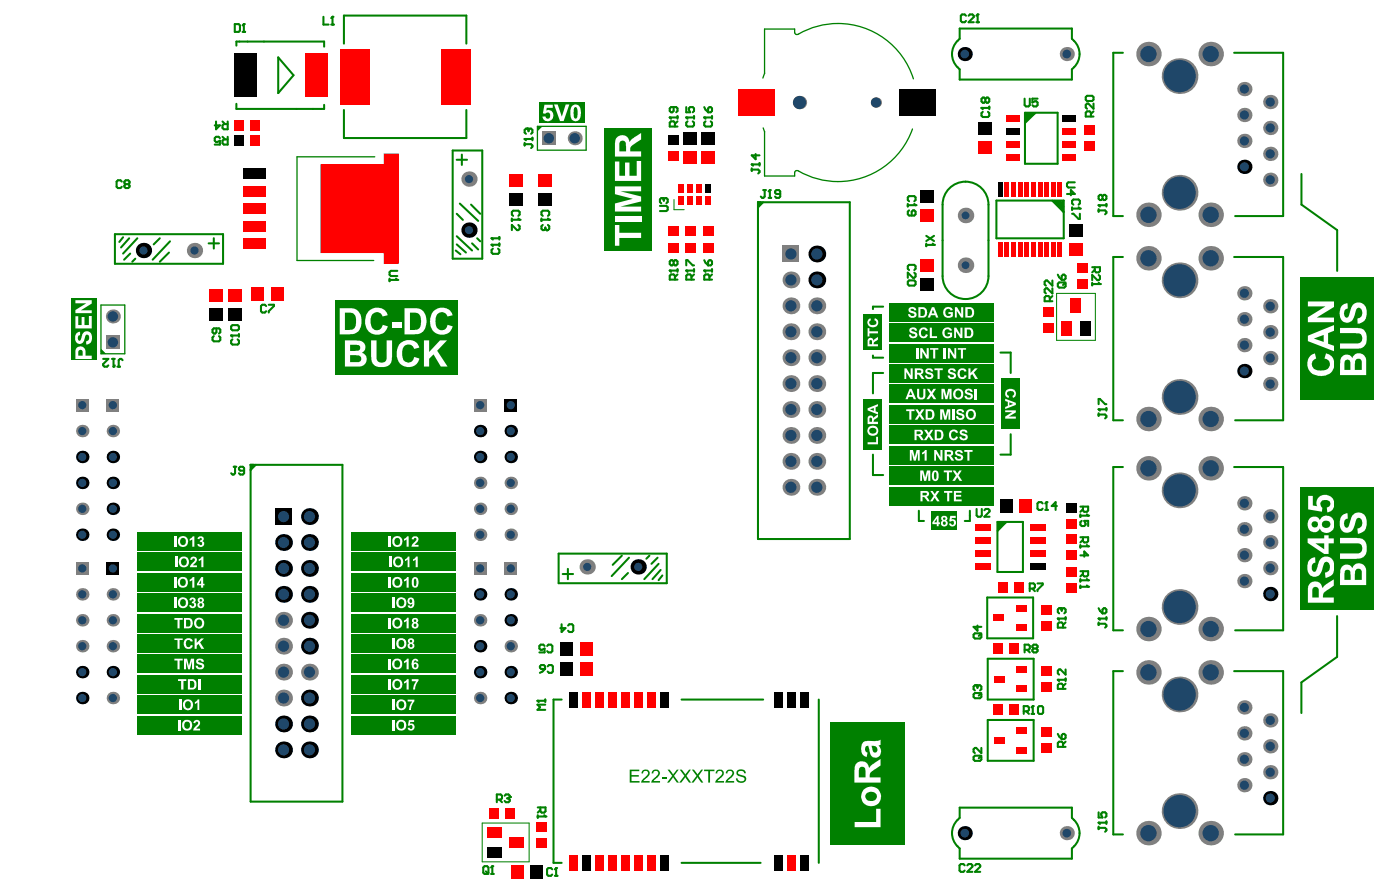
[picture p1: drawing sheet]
<svg xmlns="http://www.w3.org/2000/svg" width="457mm" height="290mm" viewBox="0 0 457 290" stroke-linecap="round" stroke-linejoin="round" font-family="sans-serif">
<g fill="none" stroke="#008000" stroke-width=".67">
<path d="M77.1 14.9v-1.3h28.7v1.6M90.8 18.7l5 5.8-5 5.9zM112.2 14.2v-9.1h40v9.1M312.4 13.4l.8-.8v-3.3h36.6v3.3l.7 .8M366.4 17.2h-3.1v53.3h3.1M402.7 17.2h16v53.3h-15.7M77.1 33.9v1.6h28.7v-1.3M112.2 35.9v9.1h40v-9.1M312.4 21.9l.8 .7v3.4h36.6v-3.4l.7-.7M334.5 36.8h10.6v16.6h-10.6zM334.8 37.2l.6-.2-.6 .8 1.4-.9-1.4 1.6 2.4-1.6-2.4 2.2 3-2.3-3.2 3.2M147.7 49.1h9.7v35.3h-9.7z"/>
<path d="M149 52.1h3.4M150.7 50.4v3.4M424.7 56.8v9.9l11.6 8.4v13.3M37.5 76.4h35.3v9.7h-35.3zM40.2 77.4l-1.3 1.5M42.2 77.7l-2.7 3M44.8 77.7l-4.6 5M52.1 77.7l-2 2M55.5 78.7l-5.7 6M68.1 79.4h3.4M69.8 77.7v3.4M149 77.1l5 4.6"/>
<path d="M149 79.7l3 2.7M149 69.7l2 2M150 66.4l6 5.7M153.7 66.7l3 3M154 79.4l2 2M155.7 77.7l1 1M247.3 66h30v109.8h-30zM247.3 66l.5 .8M248.2 66l-.9 1.6 1.7-1.6M307.6 66.8v23.3M322.6 66.8v23.3M325.1 65.4h22v12.3h-22z"/>
<path d="M343.4 65.5l3.7 3.7-2.9-3.7 2.7 2.6-1.9-2.5 2 1.8-1.4-1.8 1.3 1-.3-1M42.5 82.7l-2 2M44.2 84.4l-1 1M55.1 82.4l-3 3M148.7 81.7l1.5 1.2M366.4 83.8h-3.1v53.3h3.1M402.7 83.8h16v53.3h-15.7M284.9 116v.7h3.3M288.2 100h-3.3v.8M326.5 115h3.3v6.7M288.2 121.7h-3.3v6.6M81.8 151.6h29.9v109.9h-29.9z"/>
<path d="M81.8 151.6l.4 .9M82.6 151.6l-.8 1.7 1.6-1.7M284.9 148.3v6.7h3.3M329.8 141.7v6.6h-3.3M366.4 152.4h-3.1v53.2h3.1M402.7 152.4h16v53.2h-15.7M299.8 166.6v3.4h1.7M316.5 166.6v3.4h-1.7M325.5 170.3h8.3v16.3h-8.3zM326.1 170.5l-.5 .7 1.2-.6-1.1 1.3 1.8-1.4-1.7 1.8 2.5-1.9-2.8 2.8M182.3 180.6h35.3v9.7h-35.3zM183.6 187.3h3.4"/>
<path d="M185.3 185.6v3.4M202.9 181.3l-3 3M204.9 186.9l-2 2M205.3 181.9l-5.7 6M211.9 181.3l-1 1M214.6 181.9l-2 2M214.9 183.9l-4.6 5M215.6 185.9l-2.7 3M216.1 187.7l-1.2 1.6M322.1 194.9h15v13.3h-15zM322.3 214.9h15v13.3h-15zM366.4 218.9h-3.1v53.3h3.1"/>
<path d="M402.7 218.9h16v53.3h-15.7M436.3 201v13.3l-11.6 8.3v10M183.3 228.2h-2.7v53.3h2.7M222.4 228.2h26.6M267.2 228.2v53.3M322.3 234.9h15v13.3h-15zM312.4 276.1l.8 .7v3.3h36.6v-3.3l.7-.7M312.4 267.5l.8-.7v-3.3h36.6v3.3l.7 .7M222.4 281.5h25.8"/>
</g>
<path d="M259.3 10.5v-1h-9.8v14.5M122.3 51.2h-25.4v33.8h25.1M175.4 41.2h15.9v7.8h-15.9zM249.5 42.9v14.5h9.8v-1M32.9 99.5h7.8v15.9h-7.8z" fill="none" stroke="#008000" stroke-width=".42"/>
<g fill="none" stroke="#008000" stroke-width=".33">
<path d="M175.5 41.8h.1M175.6 41.5v.1M175.8 41.4l-.3 .3M175.8 41.4l-.3 .4M175.9 41.4l-.3 .4M176 41.4h.1M176 41.4h-.5v.4M176.2 41.3l-.8 .8h.2M176.2 41.3h.1M176.3 41.3l-.9 1 1.3-1-1.3 1.3M176.3 41.3v.1M219.9 65.1v3.3h3.4"/>
<path d="M344.8 95.7h12.6v15.3h-12.6zM33 114.6l.8 .8-.7-1 .9 .9-.9-1.2 1.2 1.3M33 114.6h.1M33.2 115v-.3l-.1 .5 .4 .1M33.2 115l.4 .4v-.3M33.2 114.9l.3 .3M33.4 115.2h-.2M157.4 268.5h15.3v12.6h-15.3z"/>
</g>
<g fill="#008000">
<path d="M205.5 251.1h3.1v.5h-2.5v1.2h2.3v.6h-2.3v1.4h2.6v.5h-3.2z"/>
<path d="M209.6 251.4l.8-.3a1.34 1.34 0 0 1 1.6 .9 1.34 1.34 0 0 1-.8 1.6l-1.2 1.2h2v.5h-2.8a1.9 1.9 0 0 1 1.1-1.5l.3-.4a1.1 1.1 0 0 0 .8-.8 1.1 1.1 0 0 0-.4-1.1 .84 .84 0 0 0-1.2 .8h-.5z"/>
<path d="M213 251.3l1.3-.2a1.26 1.26 0 0 1 1.1 1 1.26 1.26 0 0 1-.7 1.3l-1.4 1.4h2.1v.5h-2.9l.3-.8 1.3-1.2a.9 .9 0 0 0 .7-1 .9 .9 0 0 0-.9-.8l-.5 .2-.2 .6h-.6z"/>
<path d="M215.9 253.5h1.6v.5h-1.6z"/>
<path d="M217.8 251.1h.7l1.2 1.6 1.2-1.6h.6l-1.6 2 1.7 2.2h-.7l-1.3-1.8-1.3 1.8h-.6l1.7-2.2z"/>
<path d="M221.8 251.1h.7l1.2 1.6 1.2-1.6h.5l-1.4 2 1.5 2.2h-.6l-1.3-1.8-1.3 1.8h-.7l1.7-2.2z"/>
<path d="M225.8 251.1h.7l1.1 1.6 1.2-1.6h.6l-1.4 2 1.5 2.2h-.7l-1.2-1.8-1.3 1.8h-.7l1.7-2.2z"/>
<path d="M229.8 251.1h3.3v.5h-1.4v3.7h-.6v-3.7h-1.3z"/>
<path d="M233.8 251.4l.4-.2a1.39 1.39 0 0 1 1.9 .5 1.39 1.39 0 0 1-.7 1.9l-1.2 1.2h2.1v.5h-2.9a1.9 1.9 0 0 1 1.1-1.5l.8-.9a.82 .82 0 0 0-.1-1.4 .82 .82 0 0 0-1.1 .8h-.6z"/>
<path d="M237.2 251.3l1.1-.2a1.32 1.32 0 0 1 1.2 1.1 1.32 1.32 0 0 1-.8 1.4l-1.2 1.2h2.1v.5h-2.9l.2-.8 1.5-1.2a.92 .92 0 0 0 .6-1 .92 .92 0 0 0-.8-.8l-.7 .2-.1 .6h-.6z"/>
<path d="M240.5 251.5l.8-.4a1.48 1.48 0 0 1 2.1 1.2h-.5a1.14 1.14 0 0 0-1-.8 1.14 1.14 0 0 0-1.1 .5v.1a2.53 2.53 0 0 0 2.1 1 1.39 1.39 0 0 1 .2 1.9 1.39 1.39 0 0 1-1.8 .3 1.29 1.29 0 0 1-1.1-1.4h.5a1.18 1.18 0 0 0 1.1 1 1.18 1.18 0 0 0 1.1-.9l-.5-.5-1.5-.4a1.06 1.06 0 0 1-.4-1.6z"/>
</g>
<path d="M114.7 233.5h34.1v6h-34.1z" fill-rule="evenodd" fill="#008000"/>
<g fill="#fff">
<path d="M128 234.8h.8v3.5h-.8z"/>
<path d="M133.4 234.9h1.7v.6h-1.2l-.1 .6a1.14 1.14 0 0 1 1.4 .8 1.14 1.14 0 0 1-.8 1.4 1.14 1.14 0 0 1-1.4-.8l.6-.1a.6 .6 0 0 0 .9 .2 .6 .6 0 0 0 .1-.9 .6 .6 0 0 0-.9 0h-.6z"/>
<path d="M130.3 235.6l-.3 1a1.01 1.01 0 0 0 1.1 1.2 1.01 1.01 0 0 0 .7-1.5 .92 .92 0 0 0-.5-.9 .92 .92 0 0 0-1 .2zM129.2 236.6a1.75 1.75 0 0 1 3.5 0 1.75 1.75 0 0 1-3.5 0z"/>
</g>
<path d="M44.7 233.5h34.2v6h-34.2z" fill-rule="evenodd" fill="#008000"/>
<g fill="#fff">
<path d="M58.2 234.8h.7v3.5h-.7z"/>
<path d="M63.3 235.2a1.18 1.18 0 0 1 1.9 .2 1.18 1.18 0 0 1-.7 1.7l-.5 .6h1.3v.6h-2.3l.3-.8 .5-.5a1.17 1.17 0 0 0 .6-1.6l-.6 .1v.4h-.7z"/>
<path d="M60.3 235.8l-.2 .6a1 1 0 0 0 1.1 1.3 1 1 0 0 0 .8-1.4 .94 .94 0 0 0-.7-.9 .94 .94 0 0 0-1 .4zM59.3 236.6a1.75 1.75 0 0 1 3.5 0 1.75 1.75 0 0 1-3.5 0z"/>
</g>
<path d="M44.7 193.6h34.2v6h-34.2z" fill-rule="evenodd" fill="#008000"/>
<g fill="#fff">
<path d="M56.8 194.9h.8v3.4h-.8z"/>
<path d="M61.9 195.3l.3-.2a.91 .91 0 0 1 1.4 .1 .91 .91 0 0 1-.3 1.3 1.03 1.03 0 0 1 .5 1.5 1.03 1.03 0 0 1-1.5 .3l-.6-.8 .7-.1a.52 .52 0 0 0 .7 .3 .52 .52 0 0 0 .3-.7 .52 .52 0 0 0-.7-.2v-.5a.43 .43 0 0 0 .6-.3 .43 .43 0 0 0-.4-.6 .43 .43 0 0 0-.5 .5l-.6-.1z"/>
<path d="M58.9 195.9v.4a1.02 1.02 0 0 0 .8 1.5 1.02 1.02 0 0 0 .9-1.5l-.1-.3a.87 .87 0 0 0-.7-.6 .87 .87 0 0 0-.9 .5zM58 196.6a1.76 1.76 0 0 1 3.5 0 1.76 1.76 0 0 1-3.5 0z"/>
<path d="M65.1 195.8a.4 .4 0 0 0 .8 0 .4 .4 0 0 0-.8 0zM65 197.3a.5 .5 0 0 0 1 0 .5 .5 0 0 0-1 0zM64.7 195.2l.3-.2a.92 .92 0 0 1 1.3 .2 .92 .92 0 0 1-.3 1.3 1.07 1.07 0 0 1 0 1.9 1.07 1.07 0 0 1-1.6-1.1l.1-.4 .4-.4a.88 .88 0 0 1-.2-1.3z"/>
</g>
<path d="M44.7 213.6h34.2v6h-34.2z" fill-rule="evenodd" fill="#008000"/>
<g fill="#fff">
<path d="M56.9 214.9h2.7v.6h-1v2.8h-.7v-2.8h-1z"/>
<path d="M60 214.9h1.1l.5 2.3 .7-2.3h1v3.4h-.6v-2.7l-.7 2.7h-.6l-.7-2.7v2.7h-.7z"/>
<path d="M64.2 215.1l1.2-.2a1.17 1.17 0 0 1 1.2 1h-.7a.67 .67 0 0 0-.6-.5 .67 .67 0 0 0-.7 .4l1.2 .5a1.12 1.12 0 0 1 .7 1.6 1.12 1.12 0 0 1-1.6 .4h-.2a1.04 1.04 0 0 1-.9-1.1h.7a.75 .75 0 0 0 .7 .6 .75 .75 0 0 0 .8-.6l-1.1-.5a1.03 1.03 0 0 1-.7-1.6z"/>
</g>
<path d="M44.7 206.9h34.2v6h-34.2z" fill-rule="evenodd" fill="#008000"/>
<g fill="#fff">
<path d="M56.9 208.3h2.7v.5h-1v2.9h-.7v-2.9h-1z"/>
<path d="M60.3 208.7l.6-.4 .9-.1a1.15 1.15 0 0 1 1.1 1h-.7a.85 .85 0 0 0-1.2-.3 .85 .85 0 0 0-.4 1.1 .83 .83 0 0 0 .6 1 .83 .83 0 0 0 1-.6l.7 .2-.5 .9-.9 .2-.9-.2-.6-1.1v-.8z"/>
<path d="M63.5 208.3h.7v1.4l1.4-1.4h1l-1.3 1.3 1.3 2.1h-.9l-.9-1.6-.6 .6v1h-.7z"/>
</g>
<path d="M44.7 226.9h34.2v6h-34.2z" fill-rule="evenodd" fill="#008000"/>
<g fill="#fff">
<path d="M58.4 228.2h.8v3.4h-.8z"/>
<path d="M63.6 229l.3-.1 .6-.7h.5v3.4h-.6v-2.4l-.8 .5z"/>
<path d="M60.5 229.1v.3a1.03 1.03 0 0 0 .2 1.4 1.03 1.03 0 0 0 1.4-.1l.1-.5a1.01 1.01 0 0 0-.3-1.3 1.01 1.01 0 0 0-1.4 .2zM59.6 229.9a1.76 1.76 0 0 1 3.5 0 1.76 1.76 0 0 1-3.5 0z"/>
</g>
<path d="M44.7 220.2h34.2v6h-34.2z" fill-rule="evenodd" fill="#008000"/>
<g fill="#fff">
<path d="M58.1 221.6h2.7v.6h-.9v2.7h-.8v-2.7h-1z"/>
<path d="M64.7 221.6h.7v3.3h-.7z"/>
<path d="M62 222.2v2.1h.7a1.17 1.17 0 0 0 .4-2zM61.3 221.6h2l.7 .8 .1 1.2a1.31 1.31 0 0 1-1.5 1.3h-1.3z"/>
</g>
<path d="M44.7 173.6h34.2v6h-34.2z" fill-rule="evenodd" fill="#008000"/>
<g fill="#fff">
<path d="M56.8 175h.8v3.3h-.8z"/>
<path d="M61.9 175.8l.7-.3 .3-.5h.5v3.3h-.7v-2.4l-.8 .5z"/>
<path d="M64.6 175.3l.2-.1a.94 .94 0 0 1 1.4 0 .94 .94 0 0 1-.2 1.4 1.04 1.04 0 0 1 .4 1.5 1.04 1.04 0 0 1-1.5 .2l-.5-.8 .6-.1a.5 .5 0 0 0 .7 .3 .5 .5 0 0 0 .2-.7 .5 .5 0 0 0-.7-.2l.1-.5a.43 .43 0 0 0 .6-.2 .43 .43 0 0 0-.4-.6 .43 .43 0 0 0-.5 .4l-.6-.1z"/>
<path d="M58.9 175.8v.4a1.04 1.04 0 0 0 .8 1.6 1.04 1.04 0 0 0 .9-1.5 .95 .95 0 0 0-.6-.8 .95 .95 0 0 0-1.1 .3zM58 176.6a1.72 1.72 0 0 1 3.4 0 1.72 1.72 0 0 1-3.4 0z"/>
</g>
<path d="M44.7 186.9h34.2v6h-34.2z" fill-rule="evenodd" fill="#008000"/>
<g fill="#fff">
<path d="M56.8 188.2h.7v3.5h-.7z"/>
<path d="M61.9 189.1l.9-.9h.6v3.5h-.7v-2.5l-.8 .5z"/>
<path d="M58.9 189.1l-.1 .7a.99 .99 0 0 0 1.1 1.3 .99 .99 0 0 0 .6-1.5l-.3-.6a.83 .83 0 0 0-1.3 .1zM57.9 190a1.75 1.75 0 0 1 3.5 0 1.75 1.75 0 0 1-3.5 0z"/>
<path d="M65.6 189.3l-.7 1.1h.7zM65.7 188.2h.6v2.2h.4v.5h-.4v.8h-.7v-.8h-1.3v-.5z"/>
</g>
<path d="M44.7 200.2h34.2v6h-34.2z" fill-rule="evenodd" fill="#008000"/>
<g fill="#fff">
<path d="M56.9 201.6h2.7v.6h-1v2.8h-.7v-2.8h-1z"/>
<path d="M60.7 202.2v2.2h.6a1.21 1.21 0 0 0 .7-2zM60 201.6h1.5a1.73 1.73 0 0 1 1.2 2.8l-1 .6h-1.7z"/>
<path d="M64.3 202.4l-.2 1.1a.96 .96 0 0 0 1.3 .9 .96 .96 0 0 0 .5-1.4 .92 .92 0 0 0-.6-.9 .92 .92 0 0 0-1 .3zM63.3 203.3a1.74 1.74 0 0 1 3.4 0 1.74 1.74 0 0 1-3.4 0z"/>
</g>
<path d="M44.7 180.3h34.2v6h-34.2z" fill-rule="evenodd" fill="#008000"/>
<g fill="#fff">
<path d="M57.2 181.6h.6v3.4h-.6z"/>
<path d="M62.3 181.9l.3-.2a1.15 1.15 0 0 1 1.6 .6 1.15 1.15 0 0 1-.8 1.5l-.4 .6h1.3v.6h-2.3l.2-.6 1.2-1.4a.5 .5 0 0 0 0-.9 .5 .5 0 0 0-.7 .6l-.6-.1z"/>
<path d="M64.9 182.4l.6-.2 .4-.6h.5v3.4h-.7v-2.4l-.8 .4z"/>
<path d="M59.3 182.4l-.2 1.1a.97 .97 0 0 0 1.2 .9 .97 .97 0 0 0 .7-1.3v-.1a1.02 1.02 0 0 0-1.2-.8zM58.2 183.3a1.75 1.75 0 0 1 3.5 0 1.75 1.75 0 0 1-3.5 0z"/>
</g>
<path d="M114.7 180.3h34.1v6h-34.1z" fill-rule="evenodd" fill="#008000"/>
<g fill="#fff">
<path d="M127.1 181.6h.7v3.4h-.7z"/>
<path d="M132.2 182.4l.6-.2 .3-.6h.5v3.4h-.6v-2.4l-.8 .4z"/>
<path d="M134.8 182.4l.6-.2 .3-.6h.6v3.4h-.7v-2.4l-.8 .4z"/>
<path d="M129.3 182.3l-.3 .7 .3 1.2a1.05 1.05 0 0 0 1.4-.2 1.05 1.05 0 0 0-.1-1.4 .88 .88 0 0 0-1.3-.3zM128.2 183.3a1.75 1.75 0 0 1 3.5 0 1.75 1.75 0 0 1-3.5 0z"/>
</g>
<path d="M114.7 193.6h34.1v6h-34.1z" fill-rule="evenodd" fill="#008000"/>
<g fill="#fff">
<path d="M128.1 194.9h.7v3.4h-.7z"/>
<path d="M130.2 195.8l-.1 .7a1 1 0 0 0 1 1.3 1 1 0 0 0 .8-1.4 .99 .99 0 0 0-.6-.9 .99 .99 0 0 0-1.1 .3zM129.2 196.6a1.76 1.76 0 0 1 3.5 0 1.76 1.76 0 0 1-3.5 0z"/>
<path d="M133.7 195.6a.6 .6 0 0 0-.1 .8 .6 .6 0 0 0 .9 .1v-.1a.58 .58 0 0 0-.1-.7 .58 .58 0 0 0-.7-.1zM133.2 195.3l.5-.3a1.43 1.43 0 0 1 1.5 2l-.1 .5a1.07 1.07 0 0 1-1 .9 1.07 1.07 0 0 1-1.1-.9h.7a.46 .46 0 0 0 .6 .3 .46 .46 0 0 0 .2-.7v-.2a1.05 1.05 0 0 1-1.4-.2 1.05 1.05 0 0 1 .1-1.4z"/>
</g>
<path d="M114.7 200.2h34.1v6h-34.1z" fill-rule="evenodd" fill="#008000"/>
<g fill="#fff">
<path d="M126.8 201.6h.6v3.4h-.6z"/>
<path d="M131.8 202.4l1-.9h.6v3.5h-.7v-2.5l-.9 .5z"/>
<path d="M129.1 202.2l-.3 .4-.1 .8a.99 .99 0 0 0 1.2 1 .99 .99 0 0 0 .7-1.4 .98 .98 0 0 0-1.5-.8zM127.9 203.3a1.75 1.75 0 0 1 3.5 0 1.75 1.75 0 0 1-3.5 0z"/>
<path d="M135 202.5a.45 .45 0 0 0 .9 0 .45 .45 0 0 0-.9 0zM135 204a.51 .51 0 0 0 1 0 .51 .51 0 0 0-1 0zM134.7 201.8l.4-.2a.87 .87 0 0 1 1.2 .3 .87 .87 0 0 1-.3 1.2 1.05 1.05 0 0 1 .2 1.6 1.05 1.05 0 0 1-1.6 0 1.05 1.05 0 0 1 .3-1.6 .82 .82 0 0 1-.2-1.3z"/>
</g>
<path d="M114.7 186.9h34.1v6h-34.1z" fill-rule="evenodd" fill="#008000"/>
<g fill="#fff">
<path d="M126.8 188.2h.6v3.5h-.6z"/>
<path d="M131.8 189.1l.6-.3 .4-.6h.6v3.5h-.7v-2.5l-.9 .5z"/>
<path d="M129 189.1l-.3 .7a1.02 1.02 0 0 0 1.1 1.3 1.02 1.02 0 0 0 .8-1.5 .94 .94 0 0 0-.7-.8 .94 .94 0 0 0-.9 .3zM127.9 189.9a1.71 1.71 0 0 1 3.4 0 1.71 1.71 0 0 1-3.4 0z"/>
<path d="M135.2 188.8l-.2 1.4a.59 .59 0 0 0 0 .7 .59 .59 0 0 0 .7 .2l.1-2.1zM134.6 188.7l.4-.3a1.13 1.13 0 0 1 1.2 .1 1.13 1.13 0 0 1 .4 1.2v.7a1.14 1.14 0 0 1-1.3 1.3 1.14 1.14 0 0 1-.9-1.5z"/>
</g>
<path d="M114.7 173.6h34.1v6h-34.1z" fill-rule="evenodd" fill="#008000"/>
<g fill="#fff">
<path d="M126.8 175h.7v3.3h-.7z"/>
<path d="M131.8 175.8l.7-.3 .3-.5h.6v3.3h-.7v-2.4l-.9 .5z"/>
<path d="M134.7 175.1l.7-.1a1.09 1.09 0 0 1 1.2 .8 1.09 1.09 0 0 1-.7 1.3l-.6 .7h1.3v.5h-2.3l.2-.6 .8-.9a.87 .87 0 0 0 .3-1.3l-.5 .1-.1 .4-.6-.1z"/>
<path d="M128.9 175.8l-.2 .6a1.02 1.02 0 0 0 1 1.4 1.02 1.02 0 0 0 .9-1.5 .95 .95 0 0 0-.7-.8 .95 .95 0 0 0-1 .3zM127.9 176.6a1.75 1.75 0 0 1 3.5 0 1.75 1.75 0 0 1-3.5 0z"/>
</g>
<path d="M114.7 220.2h34.1v6h-34.1z" fill-rule="evenodd" fill="#008000"/>
<g fill="#fff">
<path d="M126.8 221.6h.6v3.3h-.6z"/>
<path d="M131.8 222.4l1-.8h.6v3.3h-.7v-2.4l-.9 .5z"/>
<path d="M134.4 221.6h2.2v.5l-.8 1.1-.4 1.7h-.6v-.3l.2-1.1 .8-1.3h-1.4z"/>
<path d="M128.9 222.4l-.2 .9a.99 .99 0 0 0 1.1 1.1 .99 .99 0 0 0 .8-1.4l-.5-.8a.95 .95 0 0 0-1.2 .2zM128.3 222.1l.7-.5h1.1a1.73 1.73 0 0 1 .9 2.7 1.73 1.73 0 0 1-2.9-.3l-.2-.7z"/>
</g>
<path d="M114.7 226.9h34.1v6h-34.1z" fill-rule="evenodd" fill="#008000"/>
<g fill="#fff">
<path d="M128.1 228.2h.7v3.4h-.7z"/>
<path d="M133 228.2h2.2v.6l-1 1.8-.1 1h-.7v-.1l.4-1.4 .7-1.3h-1.5z"/>
<path d="M130.5 228.8l-.4 .5v.7a.98 .98 0 0 0 1.2 1.1 .98 .98 0 0 0 .5-1.5 .89 .89 0 0 0-1.3-.8zM129.2 229.9a1.75 1.75 0 0 1 3.5 0 1.75 1.75 0 0 1-3.5 0z"/>
</g>
<path d="M114.7 206.9h34.1v6h-34.1z" fill-rule="evenodd" fill="#008000"/>
<g fill="#fff">
<path d="M128.1 208.2h.7v3.5h-.7z"/>
<path d="M130.2 209l-.1 .8a.99 .99 0 0 0 .9 1.3 .99 .99 0 0 0 .9-1.4v-.1a1.02 1.02 0 0 0-1.2-.8zM129.2 209.9a1.75 1.75 0 0 1 3.5 0 1.75 1.75 0 0 1-3.5 0z"/>
<path d="M133.7 209.1a.41 .41 0 0 0 .8 0 .41 .41 0 0 0-.8 0zM133.6 210.6a.55 .55 0 0 0 1.1 0 .55 .55 0 0 0-1.1 0zM133.3 208.5l.8-.3a.87 .87 0 0 1 1 .6 .87 .87 0 0 1-.4 1 1.05 1.05 0 0 1 .3 1.6 1.05 1.05 0 0 1-1.6 0 1.05 1.05 0 0 1 .2-1.6 .75 .75 0 0 1-.3-1.3z"/>
</g>
<path d="M114.7 213.6h34.1v6h-34.1z" fill-rule="evenodd" fill="#008000"/>
<g fill="#fff">
<path d="M126.8 214.9h.6v3.4h-.6z"/>
<path d="M131.8 215.7l.6-.2 .4-.6h.6v3.4h-.7v-2.5l-.9 .5z"/>
<path d="M128.9 215.7l-.2 .6a1.02 1.02 0 0 0 1 1.5 1.02 1.02 0 0 0 .8-1.7 .96 .96 0 0 0-1.6-.4zM127.9 216.6a1.75 1.75 0 0 1 3.5 0 1.75 1.75 0 0 1-3.5 0z"/>
<path d="M134.6 215.3l.3-.2a1.03 1.03 0 0 1 1.7 .6h-.7a.46 .46 0 0 0-.6-.2 .46 .46 0 0 0-.3 .6v.3a1.07 1.07 0 0 1 1.6 .6 1.07 1.07 0 0 1-1.1 1.3h-.3a2.12 2.12 0 0 1-.6-2.9zM135.1 216.7a.57 .57 0 0 0 0 .9 .57 .57 0 0 0 .8 0 .57 .57 0 0 0 0-.8 .57 .57 0 0 0-.8-.1z"/>
</g>
<path d="M304 167h8.3v5.9h-8.3z" fill-rule="evenodd" fill="#008000"/>
<g fill="#fff">
<path d="M310.1 168.3h1.8v.7h-1.3l-.1 .5 .9 .1a1.18 1.18 0 0 1 .1 1.9 1.18 1.18 0 0 1-1.8-.7l.6-.1a.56 .56 0 0 0 .9 .3 .56 .56 0 0 0-.1-.9l-.2-.2-.6 .2h-.5z"/>
<path d="M305.7 169.2l-.9 1.2h.9zM305.8 168.3h.5v2.1h.4v.6h-.4v.7h-.6v-.7h-1.4v-.6z"/>
<path d="M307.7 169.2a.4 .4 0 0 0 .8 0 .4 .4 0 0 0-.8 0zM307.7 170.7a.51 .51 0 0 0 1 0 .51 .51 0 0 0-1 0zM307.2 168.6l.6-.3a.87 .87 0 0 1 1.2 .3 .87 .87 0 0 1-.3 1.2 1.06 1.06 0 0 1 .2 1.6 1.06 1.06 0 0 1-1.6 0 1.06 1.06 0 0 1 .3-1.6 .84 .84 0 0 1-.4-1.2z"/>
</g>
<path d="M281.9 102.6h6v11.6h-6z" fill-rule="evenodd" fill="#008000"/>
<g fill="#fff">
<path d="M283.1 107.1h.6v1h2.8v.7h-2.8v1h-.6z"/>
<path d="M283.5 104.1l.5-.3 .2 .7a.87 .87 0 0 0-.4 1.2 .87 .87 0 0 0 1.3 .3 .81 .81 0 0 0 .9-.6 .81 .81 0 0 0-.7-1l.3-.6a1.59 1.59 0 0 1 .7 2.3 1.59 1.59 0 0 1-2.3 .5 1.48 1.48 0 0 1-.5-2.5z"/>
<path d="M283.8 111l-.1 1.3h.9v-.7a.5 .5 0 0 0-.2-.6 .5 .5 0 0 0-.6 0zM283.5 110.4a.98 .98 0 0 1 1.6 .7l.3-.5 1.1-.7v.9l-1.2 .7-.2 .5v.3h1.4v.7h-3.4v-2.1z"/>
</g>
<path d="M326.8 123.4h6v16.5h-6z" fill-rule="evenodd" fill="#008000"/>
<g fill="#fff">
<path d="M328.3 127.4l1-.6 1.2 .1 .7 .5 .3 1.1a1.27 1.27 0 0 1-.9 1.3l-.2-.7a.87 .87 0 0 0 .4-1.2 .87 .87 0 0 0-1.3-.3 .77 .77 0 0 0-.9 .6 .77 .77 0 0 0 .7 .9l-.3 .7a1.51 1.51 0 0 1-.7-2.4z"/>
<path d="M328 133.9h3.5v.6l-2.3 1.4h2.3v.7h-3.5v-.7l2.3-1.4h-2.3z"/>
<path d="M329.4 131.2v1.1l1.2-.5zM328 130.1l3.5 1.3v.7l-3.5 1.3v-.6l.9-.4v-1.3l-.9-.3z"/>
</g>
<path d="M281.9 130.1h6v16.5h-6z" fill-rule="evenodd" fill="#008000"/>
<g fill="#fff">
<path d="M283.1 144.3h2.8v-1.8h.6v2.4h-3.4z"/>
<path d="M284 139.7a1.1 1.1 0 0 0 .2 1.7 1.1 1.1 0 0 0 1.6-.4 1.1 1.1 0 0 0-.3-1.3 1.1 1.1 0 0 0-1.4 0zM283 140.5a1.76 1.76 0 0 1 3.5 0 1.76 1.76 0 0 1-3.5 0z"/>
<path d="M283.8 136.3l-.1 1.3h.9v-.6a.52 .52 0 0 0-.2-.6 .52 .52 0 0 0-.6-.1zM283.4 135.8l.3-.2a.89 .89 0 0 1 1.4 .8l1.4-1.2v.9l-1.3 .8-.1 .5v.2h1.4v.7h-3.4v-2z"/>
<path d="M283.9 133.5l1.2 .5v-.9zM283.1 133.2l3.4-1.4v.7l-.8 .4v1.3l.8 .3v.7l-3.4-1.3z"/>
</g>
<path d="M290.1 98.9h34.1v6h-34.1z" fill-rule="evenodd" fill="#008000"/>
<g fill="#fff">
<path d="M296.8 100.4l1.1-.2a1.01 1.01 0 0 1 1.1 1h-.7a.67 .67 0 0 0-.6-.5 .67 .67 0 0 0-.6 .4l.6 .4a1.18 1.18 0 0 1 1.3 1.5 1.18 1.18 0 0 1-1.8 .6l-.6-.3-.3-.6v-.2h.7a.68 .68 0 0 0 .7 .6 .68 .68 0 0 0 .6-.7l-.9-.3a.97 .97 0 0 1-.9-.7 .97 .97 0 0 1 .3-1z"/>
<path d="M308.1 100.8l.1-.1a1.64 1.64 0 0 1 2.7 .4l-.6 .2a1.01 1.01 0 0 0-1.5-.3 1.01 1.01 0 0 0-.2 1.4 1.04 1.04 0 0 0 1.7 .4v-.4h-.8v-.6h1.4v1.4l-.6 .4-.9 .1a1.77 1.77 0 0 1-1.6-1 1.77 1.77 0 0 1 .3-1.9z"/>
<path d="M311.6 100.2h.7l1.3 2.3v-2.3h.7v3.4h-.7l-1.4-2.2v2.2h-.6z"/>
<path d="M300.4 100.8v2.3h.7a1.26 1.26 0 0 0 .7-1.2 1.26 1.26 0 0 0-.8-1.1zM299.7 100.2l2 .1 .8 .9v1a1.32 1.32 0 0 1-1.5 1.4h-1.3z"/>
<path d="M304.4 101l-.4 1.2h.9zM304.1 100.2h.7l1.4 3.4h-.8l-.2-.8h-1.5l-.2 .8h-.8z"/>
<path d="M315.8 100.8v2.3h.6a1.24 1.24 0 0 0 .8-1.2 1.24 1.24 0 0 0-.8-1.1zM315 100.2h1.4a1.77 1.77 0 0 1 1.5 1.6 1.77 1.77 0 0 1-1.1 1.8h-1.8z"/>
</g>
<path d="M290.1 145.5h34.1v6h-34.1z" fill-rule="evenodd" fill="#008000"/>
<g fill="#fff">
<path d="M296.9 146.8h1l.6 2.4 .6-2.4h1v3.5h-.6v-2.7l-.7 2.7h-.6l-.7-2.7v2.7h-.6z"/>
<path d="M300.9 147.6l.9-.8h.6v3.5h-.7v-2.6l-.8 .5z"/>
<path d="M304.8 146.8h.7l1.4 2.3v-2.3h.7v3.5h-.7l-1.5-2.3v2.3h-.6z"/>
<path d="M311.8 147.2l.6-.4h.7a1.03 1.03 0 0 1 1.1 1h-.7a.55 .55 0 0 0-.6-.5 .55 .55 0 0 0-.5 .6l1.4 .4a1.16 1.16 0 0 1 .3 1.6 1.16 1.16 0 0 1-1.6 .4l-.6-.3-.4-.7v-.2h.7a.68 .68 0 0 0 .7 .6 .68 .68 0 0 0 .7-.7l-1-.3a.93 .93 0 0 1-.8-.5 .93 .93 0 0 1 0-1z"/>
<path d="M314.7 146.8h2.7v.6h-1.1v2.9h-.6v-2.9h-1z"/>
<path d="M309 147.4v.8h.6a.48 .48 0 0 0 .7-.2 .48 .48 0 0 0-.5-.6zM308.2 146.8h1.7a.98 .98 0 0 1 1.1 .8 .98 .98 0 0 1-.8 1.1l1.2 1.6h-.9l-1-1.5h-.5v1.5h-.8z"/>
</g>
<path d="M290.1 138.8h34.1v6h-34.1z" fill-rule="evenodd" fill="#008000"/>
<g fill="#fff">
<path d="M301.6 140.2h.8l.7 1 .6-1h.8l-1 1.6 1.2 1.8h-.9l-.7-1.2-.8 1.2h-.8l1.2-1.8z"/>
<path d="M310.1 140.5l.8-.4h.6a1.15 1.15 0 0 1 1.1 1l-.6 .1a.89 .89 0 0 0-1.2-.4 .89 .89 0 0 0-.5 1.2 .82 .82 0 0 0 .7 1 .82 .82 0 0 0 1-.7l.5 .4a1.57 1.57 0 0 1-2.1 .7 1.57 1.57 0 0 1-.6-2.2z"/>
<path d="M313.3 140.5l.6-.4h.6a1.05 1.05 0 0 1 1.3 1h-.8a.63 .63 0 0 0-.6-.4 .63 .63 0 0 0-.6 .4l.9 .4a1.13 1.13 0 0 1 1 1.4 1.13 1.13 0 0 1-1.6 .7l-.7-.3-.3-.6 .6-.3a.74 .74 0 0 0 .7 .7 .74 .74 0 0 0 .8-.5l-.9-.5a1.1 1.1 0 0 1-1-1.6z"/>
<path d="M299.1 140.7v.9h.7a.49 .49 0 0 0 .7-.4 .49 .49 0 0 0-.6-.5zM298.4 140.2h1.5a.95 .95 0 0 1 1.2 .8 .95 .95 0 0 1-.8 1.1l1.2 1.5h-.9l-1-1.4h-.5v1.4h-.7z"/>
<path d="M305.7 140.7v2.3h.6a1.11 1.11 0 0 0 .7-1.9l-.3-.3zM305 140.2h1.7a1.74 1.74 0 0 1 1.2 1.9 1.74 1.74 0 0 1-1.6 1.5h-1.3z"/>
</g>
<path d="M290.1 158.8h34.1v6h-34.1z" fill-rule="evenodd" fill="#008000"/>
<g fill="#fff">
<path d="M303.6 160.2h.7l.7 1 .7-1h.8l-1.1 1.6 1.2 1.7h-.8l-.8-1.1-.7 1.1h-.8l1.2-1.7z"/>
<path d="M308.1 160.2h2.7v.6h-1v2.7h-.7v-2.7h-1z"/>
<path d="M311.3 160.2h2.4v.6h-1.7v.6h1.6v.6h-1.6v1h1.8v.5h-2.5z"/>
<path d="M301 160.8v.8h.7a.48 .48 0 0 0 .8-.3 .48 .48 0 0 0-.6-.5zM300.4 160.2h1.6a.95 .95 0 0 1 1.2 .8 .95 .95 0 0 1-1 1l1.2 1.5h-.7l-1.2-1.4h-.5v1.4h-.6z"/>
</g>
<path d="M290.1 152.2h34.1v5.9h-34.1z" fill-rule="evenodd" fill="#008000"/>
<g fill="#fff">
<path d="M300.3 153.5h1l.6 2.3 .6-2.3h1.1v3.4h-.7v-2.7l-.7 2.7h-.6l-.7-2.7v2.7h-.6z"/>
<path d="M308 153.5h2.7v.6h-1v2.8h-.7v-2.8h-1z"/>
<path d="M310.9 153.5h.8l.7 1 .7-1h.7l-1 1.6 1.2 1.8h-.9l-.7-1.2-.8 1.2h-.8l1.2-1.8z"/>
<path d="M305 154l-.2 1.3a.66 .66 0 0 0 0 .7 .66 .66 0 0 0 .6 .3l.2-1.3a.7 .7 0 0 0-.6-1zM304.4 153.7l.6-.2a1.4 1.4 0 0 1 1.3 2 1.14 1.14 0 0 1-1.1 1.5 1.14 1.14 0 0 1-1.1-1.5z"/>
</g>
<path d="M290.1 105.5h34.1v6h-34.1z" fill-rule="evenodd" fill="#008000"/>
<g fill="#fff">
<path d="M296.8 107.2l.5-.3 .9-.1a1.18 1.18 0 0 1 1.1 1l-.7 .1a.6 .6 0 0 0-.6-.5 .6 .6 0 0 0-.6 .5l.9 .3a1.1 1.1 0 0 1 1 1.4 1.1 1.1 0 0 1-1.5 .8 1.31 1.31 0 0 1-1.2-1.2l.6-.1a.68 .68 0 0 0 .7 .7 .68 .68 0 0 0 .7-.7l-.9-.3a1.11 1.11 0 0 1-.9-1.6z"/>
<path d="M300.4 107.1l.7-.3 1.1 .2 .5 .8-.6 .2a.82 .82 0 0 0-1.1-.5 .82 .82 0 0 0-.5 1.1 .83 .83 0 0 0 .6 1.1 .83 .83 0 0 0 1-.7l.6 .3a1.55 1.55 0 0 1-2 .9 1.55 1.55 0 0 1-.8-2z"/>
<path d="M303.4 106.9h.7v2.8h1.7v.6h-2.4z"/>
<path d="M308.1 107.1l.7-.3 1 .1 .9 .9-.8 .1a.97 .97 0 0 0-1.3-.3 .97 .97 0 0 0-.3 1.4 1 1 0 0 0 1.7 .5v-.5h-.8v-.5h1.5v1.3l-.9 .5a1.84 1.84 0 0 1-2.1-.9 1.84 1.84 0 0 1 .4-2.3z"/>
<path d="M311.4 106.9h.6l1.4 2.3v-2.3h.7v3.4h-.7l-1.4-2.2v2.2h-.6z"/>
<path d="M315.5 107.5v2.2h.6a1.14 1.14 0 0 0 .7-1.8l-.4-.4zM314.7 106.9h1.6a1.76 1.76 0 0 1 1.3 1.7 1.76 1.76 0 0 1-1.3 1.7h-1.6z"/>
</g>
<path d="M290.1 118.9h34.1v6h-34.1z" fill-rule="evenodd" fill="#008000"/>
<g fill="#fff">
<path d="M295.1 120.2h.7l1.4 2.2v-2.2h.6v3.4h-.6l-1.5-2.2v2.2h-.6z"/>
<path d="M302.1 120.6l.6-.4 1.2 .1 .4 .3 .2 .6h-.8a.55 .55 0 0 0-.5-.5 .55 .55 0 0 0-.5 .6l.6 .2a1.14 1.14 0 0 1 1.2 1.4 1.14 1.14 0 0 1-1.7 .7l-.7-.2-.3-.7 .7-.3a.73 .73 0 0 0 .7 .7 .73 .73 0 0 0 .7-.6l-1.8-.9-.2-.5z"/>
<path d="M304.9 120.2h2.7v.6h-1v2.8h-.7v-2.8h-1z"/>
<path d="M309.5 120.6l.6-.4h.5a.96 .96 0 0 1 1.3 1h-.7a.6 .6 0 0 0-.6-.5 .6 .6 0 0 0-.6 .5l1 .3a1.14 1.14 0 0 1 .9 1.5 1.14 1.14 0 0 1-1.6 .6 1.18 1.18 0 0 1-1.1-1.1l.7-.1a.64 .64 0 0 0 .7 .7 .64 .64 0 0 0 .6-.7l-.7-.3a1.04 1.04 0 0 1-1-1.5z"/>
<path d="M312.9 120.6l.7-.4h.5a1.29 1.29 0 0 1 1.3 .9l-.7 .2a.79 .79 0 0 0-.9-.5 .79 .79 0 0 0-.6 .9l-.1 .2a.84 .84 0 0 0 .6 1.1 .84 .84 0 0 0 1-.6l.7 .1a1.56 1.56 0 0 1-2.1 1.1 1.56 1.56 0 0 1-.8-2.2z"/>
<path d="M316 120.2h.7v1.5l1.4-1.5h1l-1.3 1.3 1.3 2.1h-.9l-.9-1.6-.6 .5v1.1h-.7z"/>
<path d="M299.3 120.8v.8h.6a.46 .46 0 0 0 .7-.4 .46 .46 0 0 0-.6-.4zM298.5 120.2h1.7a.98 .98 0 0 1 1.1 .8 .98 .98 0 0 1-.8 1.1l1.1 1.5h-.8l-1.1-1.4h-.4v1.4h-.8z"/>
</g>
<path d="M290.1 132.2h34.1v6h-34.1z" fill-rule="evenodd" fill="#008000"/>
<g fill="#fff">
<path d="M295.7 133.5h2.7v.6h-1v2.8h-.7v-2.8h-1z"/>
<path d="M298.7 133.5h.7l.7 1 .7-1h.8l-1.1 1.6 1.2 1.8h-.8l-.8-1.2-.7 1.2h-.9l1.2-1.8z"/>
<path d="M306.8 133.5h1.1l.6 2.3 .6-2.3h1v3.4h-.6v-2.7l-.7 2.7h-.7l-.6-2.7v2.7h-.7z"/>
<path d="M310.8 133.5h.6v3.4h-.6z"/>
<path d="M312.4 133.7l.7-.3a1.2 1.2 0 0 1 1.6 1.1h-.8a.61 .61 0 0 0-.6-.5 .61 .61 0 0 0-.6 .5l1 .4a1.1 1.1 0 0 1 1 1.3 1.1 1.1 0 0 1-1.5 .8 1.31 1.31 0 0 1-1.2-1.2l.6-.1a.68 .68 0 0 0 .7 .7 .68 .68 0 0 0 .7-.7l-.9-.3a1.02 1.02 0 0 1-.9-.6 1.02 1.02 0 0 1 .2-1.1z"/>
<path d="M302.7 134.1v2.2h.7a1.19 1.19 0 0 0 .7-1.8l-.4-.4zM302.1 133.5h1.3a1.65 1.65 0 0 1 1.4 2.6 1.37 1.37 0 0 1-1.5 .8h-1.2z"/>
<path d="M316.1 134.3l-.2 .6a1.02 1.02 0 0 0 .9 1.5 1.02 1.02 0 0 0 .9-1.5 .92 .92 0 0 0-.6-.9 .92 .92 0 0 0-1 .3zM315.1 135.2a1.75 1.75 0 0 1 3.5 0 1.75 1.75 0 0 1-3.5 0z"/>
</g>
<path d="M290.1 125.5h34.1v6h-34.1z" fill-rule="evenodd" fill="#008000"/>
<g fill="#fff">
<path d="M299.3 126.8h.6v1.9a.73 .73 0 0 0 .7 1 .73 .73 0 0 0 .7-1v-1.9h.7v2.2a1.37 1.37 0 0 1-1.5 1.3 1.37 1.37 0 0 1-1.2-1.6z"/>
<path d="M302.5 126.8h.7l.7 1.1 .7-1.1h.8l-1.1 1.7 1.2 1.7h-.8l-.8-1.1-.7 1.1h-.9l1.2-1.7z"/>
<path d="M307.2 126.8h1l.6 2.4 .6-2.4h1.1v3.4h-.7v-2.6l-.6 2.6h-.7l-.7-2.6v2.6h-.6z"/>
<path d="M315 127.2l.2-.1a1.28 1.28 0 0 1 1.3-.3 1.28 1.28 0 0 1 .9 1.1h-.7a.6 .6 0 0 0-.6-.5 .6 .6 0 0 0-.6 .5l1.3 .4a1.12 1.12 0 0 1 .6 1.5 1.12 1.12 0 0 1-1.6 .5 1.03 1.03 0 0 1-1.1-1.2h.7a.68 .68 0 0 0 .7 .6 .68 .68 0 0 0 .7-.6l-1-.4a1.02 1.02 0 0 1-.8-1.5z"/>
<path d="M318 126.8h.7v3.4h-.7z"/>
<path d="M297.2 127.6l-.6 1.3h1.1zM296.8 126.8h.7l1.4 3.4h-.7l-.4-.7h-1.3l-.3 .7h-.7z"/>
<path d="M312 127.7l-.2 .6a1.02 1.02 0 0 0 .9 1.4 1.02 1.02 0 0 0 .9-1.4v-.1a1.02 1.02 0 0 0-1.6-.5zM310.9 128.5a1.75 1.75 0 0 1 3.5 0 1.75 1.75 0 0 1-3.5 0z"/>
</g>
<path d="M290.1 112.2h34.1v6h-34.1z" fill-rule="evenodd" fill="#008000"/>
<g fill="#fff">
<path d="M298.9 113.6h.8v3.4h-.8z"/>
<path d="M300.3 113.6h.7l1.4 2.3v-2.3h.7v3.4h-.8l-1.3-2.3v2.3h-.7z"/>
<path d="M303.5 113.6h2.7v.5h-1v2.9h-.7v-2.9h-1z"/>
<path d="M308 113.6h.7v3.4h-.7z"/>
<path d="M309.3 113.6h.7l1.4 2.3v-2.3h.6v3.4h-.6l-1.5-2.3v2.3h-.6z"/>
<path d="M312.5 113.6h2.7v.5h-1v2.9h-.6v-2.9h-1.1z"/>
</g>
<path d="M197.2 41.8h15.5v39.9h-15.5z" fill-rule="evenodd" fill="#008000"/>
<g fill="#fff">
<path d="M200.7 73.4h1.4v2.5h7.1v1.7h-7.1v2.6h-1.4z"/>
<path d="M200.7 70.6h8.5v1.7h-8.5z"/>
<path d="M200.7 60.8h8.5v1.6h-6.8l6.8 1.7v1.6l-6.8 1.7h6.8v1.6h-8.5v-2.6l5.8-1.5-5.8-1.6z"/>
<path d="M200.7 52.7h1.4v4.6h1.9v-4.3h1.4v4.3h2.4v-4.8h1.4v6.5h-8.5z"/>
<path d="M202.4 46.1l-.3 .7v2.6h2.2v-1.7a1.45 1.45 0 0 0-.8-1.8zM201.5 44.7a2.33 2.33 0 0 1 2.5-.5 2.33 2.33 0 0 1 1.4 2.1l1-1.1 2.8-1.8v2.1l-2.6 1.7-.9 1.1v1.1h3.5v1.7h-8.5v-3.9a2.67 2.67 0 0 1 .8-2.5z"/>
</g>
<path d="M175.8 33.4h15v6.7h-15z" fill-rule="evenodd" fill="#008000"/>
<g fill="#fff">
<path d="M177.7 34.2h2.7v1h-2l-.1 .8a1.81 1.81 0 0 1 2.3 1.6 1.81 1.81 0 0 1-1.8 2l-.3-.1a1.44 1.44 0 0 1-1.5-1.4l1-.1a.81 .81 0 0 0 1 .7 .81 .81 0 0 0 .5-1.2 .84 .84 0 0 0-.6-.8 .84 .84 0 0 0-1 .4l-.7-.1z"/>
<path d="M180.8 34.1h1.2l1.3 4 1.3-4h1.2l-1.9 5.4h-1.2z"/>
<path d="M187.4 35.2l-.2 2.6a.65 .65 0 0 0 .6 .9 .65 .65 0 0 0 .6-.9v-2.3a.58 .58 0 0 0-.4-.5 .58 .58 0 0 0-.6 .2zM186.6 34.6l.2-.1a1.7 1.7 0 0 1 2-.1 1.7 1.7 0 0 1 .7 1.9v.9a1.74 1.74 0 0 1-.6 2 1.74 1.74 0 0 1-2.1 0 4.6 4.6 0 0 1-.2-4.6z"/>
</g>
<path d="M23.1 97.5h8.4v20h-8.4z" fill-rule="evenodd" fill="#008000"/>
<g fill="#fff">
<path d="M24.9 108.8l.8-.6h.4v1.1a.9 .9 0 0 0-.7 .9 .9 .9 0 0 0 .7 .9l.5-1.3a1.74 1.74 0 0 1 2-1.7 1.74 1.74 0 0 1 1.4 2.3 1.88 1.88 0 0 1-1.8 2l-.1-1a1.11 1.11 0 0 0 1-1.1 1.11 1.11 0 0 0-.9-1.1l-.6 1.5a1.57 1.57 0 0 1-1.9 1.5 1.57 1.57 0 0 1-1.2-2.1z"/>
<path d="M24.6 103.2h.9v2.8h1.1v-2.6h1v2.6h1.4v-2.9h.9v4h-5.3z"/>
<path d="M24.6 97.9h5.3v1.1l-3.5 2.2h3.5v1h-5.3v-1.1l3.6-2.2h-3.6z"/>
<path d="M25.7 114.3l-.2 1.7h1.5v-.7a.8 .8 0 0 0-.3-1 .8 .8 0 0 0-1 0zM25 113.5a1.72 1.72 0 0 1 2.1-.3 1.72 1.72 0 0 1 .8 1.9v.9h2v1.1h-5.3v-2.8z"/>
</g>
<path d="M109.4 97.9h39.9v11.3h-39.9z" fill-rule="evenodd" fill="#008000"/>
<g fill="#fff">
<path d="M120.2 101.5a3.8 3.8 0 0 1 6.3 1.3l-1.7 .5a2.01 2.01 0 0 0-2.4-1.4 2.01 2.01 0 0 0-1.5 2.3v.2a2.83 2.83 0 0 0 1.8 3.3 1.92 1.92 0 0 0 2.2-1.7l1.7 .5a3.8 3.8 0 0 1-4.3 2.6 3.8 3.8 0 0 1-3.2-3.9 6.8 6.8 0 0 1 1.1-3.7z"/>
<path d="M127.9 105.1h3.2v1.7h-3.2z"/>
<path d="M141.5 101.5a3.8 3.8 0 0 1 6.2 1.3l-1.7 .5a2.03 2.03 0 0 0-2.5-1.4 2.03 2.03 0 0 0-1.4 2.5 2.43 2.43 0 0 0 2.3 3.3l1.1-.6 .5-1.1 1.7 .5a3.7 3.7 0 0 1-3.3 2.7 3.7 3.7 0 0 1-3.6-2.2 5.4 5.4 0 0 1 .7-5.5z"/>
<path d="M112.6 102v5.7h1.5a2.01 2.01 0 0 0 2.1-2.6v-.3a2.22 2.22 0 0 0-2.5-2.8zM110.9 100.5h3.3a3.9 3.9 0 0 1 3.8 4.9 3.3 3.3 0 0 1-3.2 3.6l-3.9 .1z"/>
<path d="M133.8 102v5.7h1.5a1.92 1.92 0 0 0 2-2.2l.1-.8a2.2 2.2 0 0 0-2.5-2.7zM132 100.5h3.5a3.9 3.9 0 0 1 3.6 5 3.4 3.4 0 0 1-3.9 3.6h-3.2z"/>
</g>
<path d="M109.4 109.2h39.9v12.9h-39.9z" fill-rule="evenodd" fill="#008000"/>
<g fill="#fff">
<path d="M121.1 111h1.8v4.9a1.79 1.79 0 0 0 1.7 2.4 1.79 1.79 0 0 0 1.6-2.5v-4.8h1.7v4.9a3.3 3.3 0 0 1-1.7 3.6l-1.2 .2a3.2 3.2 0 0 1-3.9-3.6z"/>
<path d="M130.3 112.3a3.9 3.9 0 0 1 6.4 .8l.1 .3-1.7 .4a2 2 0 0 0-2.4-1.4 2 2 0 0 0-1.5 2.4 4.1 4.1 0 0 0 .7 2.9 1.94 1.94 0 0 0 2.1 .4 1.94 1.94 0 0 0 1.2-1.7l1.6 .6a3.8 3.8 0 0 1-4.4 2.7 3.8 3.8 0 0 1-2.9-4.4l.1-1.1z"/>
<path d="M138.3 111h1.7v3.8l3.6-3.8h2.3l-3.2 3.4 3.3 5.2h-2.2l-2.3-4-1.5 1.4v2.6h-1.7z"/>
<path d="M114.2 112.5v2l2.3-.1a.98 .98 0 0 0 1-1 .98 .98 0 0 0-1.1-.9zM114.2 115.9v2.2h2.2a1.16 1.16 0 0 0 1.5-1.1 1.16 1.16 0 0 0-1.5-1.1zM112.6 111h3.7a2.3 2.3 0 0 1 2.4 .8 2.3 2.3 0 0 1 .2 2.5l-.9 .8a2.38 2.38 0 0 1 1.5 3 2.38 2.38 0 0 1-3.1 1.5h-3.8z"/>
</g>
<path d="M271.1 235.6h24.2v39.9h-24.2z" fill-rule="evenodd" fill="#008000"/>
<g fill="#fff">
<path d="M278.9 268.2h7v-4.4h1.4v6h-8.4z"/>
<path d="M282.8 258.8a1.61 1.61 0 0 0-.1 1.9 1.61 1.61 0 0 0 1.9 .6 1.54 1.54 0 0 0 1.5-1.8 1.54 1.54 0 0 0-2.1-1.2zM281 259.8a3.2 3.2 0 0 1 6.5 0 3.2 3.2 0 0 1-6.5 0z"/>
<path d="M280.7 250.3l-.5 .9v2.4h2.2v-1.7a1.31 1.31 0 0 0-1.3-1.8zM279.5 249a2.42 2.42 0 0 1 2.5-.5 2.42 2.42 0 0 1 1.6 2.1l.7-1 3-2v2.1l-2.7 1.9a1.47 1.47 0 0 0-.8 1.4v.6h3.5v1.7h-8.5l.1-5z"/>
<path d="M284.4 243.3l.2 .6a1.39 1.39 0 0 0 1 1.6 1.18 1.18 0 0 0 .7-1.5 1.18 1.18 0 0 0-1.6-.7zM281.7 242.1l.7-.3h3.3l1.6-.5v1.7l-.6 .2a2.23 2.23 0 0 1 .7 2.4 2.23 2.23 0 0 1-1.8 1.6 2.57 2.57 0 0 1-2-2.9l-.1-.6a.51 .51 0 0 0-.6-.4 .51 .51 0 0 0-.5 .4 1.14 1.14 0 0 0 .7 1.8l-.3 1.5a2.41 2.41 0 0 1-1.8-2.9l.2-1.1z"/>
</g>
<path d="M424.2 159h11.3v40h-11.3z" fill-rule="evenodd" fill="#008000"/>
<g fill="#fff">
<path d="M427.3 182.7l.9-.7 1-.2v1.7a1.63 1.63 0 0 0-1.1 1.4 1.63 1.63 0 0 0 .9 1.6l.4-.2 .6-1.7a2.8 2.8 0 0 1 1.4-2.6 2.8 2.8 0 0 1 2.9 .1 4.3 4.3 0 0 1 0 5.7l-1.8 .7-.1-1.7a1.83 1.83 0 0 0 1.6-1.6 1.83 1.83 0 0 0-1.3-1.9h-.1a2.9 2.9 0 0 0-1.1 2.1l-.1 .4a2.46 2.46 0 0 1-2.8 2.3 2.46 2.46 0 0 1-2-3.1l.2-1.4z"/>
<path d="M426.9 161.8h1.5v3.1l1.4 .3a2.87 2.87 0 0 1 2.4-3.8 2.87 2.87 0 0 1 3.2 3v.3a2.64 2.64 0 0 1-2.3 2.5l-.1-1.6a1.28 1.28 0 0 0 1.1-1.6 1.28 1.28 0 0 0-1.7-.9 1.36 1.36 0 0 0-1.5 .9 1.36 1.36 0 0 0 .6 1.7l-.1 1.2-4.5-.7z"/>
<path d="M428.4 191.9l-.2 3h2.1v-1.7a1.19 1.19 0 0 0-.3-1.5 1.19 1.19 0 0 0-1.6 .2zM427.6 190.2a2.39 2.39 0 0 1 2.5-.3 2.39 2.39 0 0 1 1.4 2.1l1.2-1.4 2.5-1.6v2l-2.9 2.1-.5 .6-.1 .6v.6h3.5v1.7h-8.4v-3.8a2.73 2.73 0 0 1 .8-2.6z"/>
<path d="M429.2 177.2l2.9 2v-2zM426.7 175.6h5.4v-1h1.5v1h1.6v1.6h-1.6v3.5h-1.5l-5.4-3.6z"/>
<path d="M428 171a1.04 1.04 0 0 0 2 0 1.04 1.04 0 0 0-2 0zM431.5 170.4a1.33 1.33 0 0 0 1.4 1.9 1.33 1.33 0 0 0 .9-2.2 1.65 1.65 0 0 0-2.3 .3zM427.3 169.2a2.02 2.02 0 0 1 3.4 .5 2.54 2.54 0 0 1 3.2-1.3 2.54 2.54 0 0 1 1.5 3.1 2.49 2.49 0 0 1-2 2.3 2.49 2.49 0 0 1-2.7-1.4 2.17 2.17 0 0 1-2.8 1 2.17 2.17 0 0 1-1.2-2.7z"/>
</g>
<path d="M435.5 159h13v40h-13z" fill-rule="evenodd" fill="#008000"/>
<g fill="#fff">
<path d="M437.3 175.5h5.2a3.1 3.1 0 0 1 3.5 3.9 2.88 2.88 0 0 1-3.4 2.9h-5.3v-1.8h4.8a1.8 1.8 0 0 0 2.5-1.7 1.8 1.8 0 0 0-2.6-1.6h-4.7z"/>
<path d="M438.1 168l1.6-.6 .1 1.7a1.62 1.62 0 0 0-1.2 1.4 1.62 1.62 0 0 0 .9 1.7 2.8 2.8 0 0 0 1.2-2.5 2.68 2.68 0 0 1 2.9-2.5 2.68 2.68 0 0 1 2.4 3 3.1 3.1 0 0 1-2.9 3.9l-.2-1.7a1.84 1.84 0 0 0 1.7-1.6 1.84 1.84 0 0 0-1.2-1.9l-.1 .1a1.81 1.81 0 0 0-1.1 1.9l-.2 .7a2.45 2.45 0 0 1-2.9 2.1 2.45 2.45 0 0 1-1.9-3 3.2 3.2 0 0 1 .9-2.7z"/>
<path d="M439 186.1l-.3 .9v2.2h2v-2.3a1.01 1.01 0 0 0-.6-.9 1.01 1.01 0 0 0-1.1 .1zM442.5 185.8l-.3 .5-.1 2.9h2.3v-2.1a1.16 1.16 0 0 0-.5-1.4 1.16 1.16 0 0 0-1.4 .1zM438.2 184.6a2.06 2.06 0 0 1 3.1 .8 2.38 2.38 0 0 1 3.1-1.4 2.38 2.38 0 0 1 1.4 3v3.9h-8.5v-3.8a2.88 2.88 0 0 1 .9-2.5z"/>
</g>
<path d="M424.2 90.5h11.3v39.9h-11.3z" fill-rule="evenodd" fill="#008000"/>
<g fill="#fff">
<path d="M427.7 115.9l1.4-.6 .4 1.7a2.03 2.03 0 0 0-1.3 2.5 2.03 2.03 0 0 0 2.5 1.3 2.43 2.43 0 0 0 3.3-2.2l-.6-1.1-1.2-.5 .5-1.7a3.7 3.7 0 0 1 2.7 3.4 3.7 3.7 0 0 1-2.4 3.6 4.5 4.5 0 0 1-6.4-3 4.3 4.3 0 0 1 1.1-3.4z"/>
<path d="M426.8 98.3h8.5v1.8l-5.6 3.5h5.6v1.5h-8.5v-1.6l5.7-3.5h-5.7z"/>
<path d="M428.7 110.4l3.2 1.1v-2.2zM426.8 109.5l8.5-3.5v1.9l-1.9 .8v3.4l1.9 .7v1.8l-8.5-3.3z"/>
</g>
<path d="M435.5 90.5h13v39.9h-13z" fill-rule="evenodd" fill="#008000"/>
<g fill="#fff">
<path d="M437.3 107h4.9a3.1 3.1 0 0 1 3.6 1.8v.2a3.5 3.5 0 0 1-1.4 4.5l-1 .2h-6.1v-1.7h4.9a1.73 1.73 0 0 0 2.3-1 1.73 1.73 0 0 0-1.3-2.2l-5.9-.1z"/>
<path d="M438 99.6l.8-.5 .9-.2 .1 1.7a1.62 1.62 0 0 0-1.2 1.4 1.62 1.62 0 0 0 .9 1.7l.1-.1a2.9 2.9 0 0 0 1.1-2.5 2.68 2.68 0 0 1 2.9-2.4 2.68 2.68 0 0 1 2.4 3 3.2 3.2 0 0 1-3 3.9l-.1-1.7a1.83 1.83 0 0 0 1.6-1.6 1.83 1.83 0 0 0-1.2-1.9l-.7 .5-.6 1.9a2.41 2.41 0 0 1-1.6 2.3 2.41 2.41 0 0 1-2.7-.7l-.1-.3a4.6 4.6 0 0 1 .4-4.5z"/>
<path d="M439.1 117.5l-.4 .7v2.5h2v-2.3a.95 .95 0 0 0-.5-1 .95 .95 0 0 0-1.1 .1zM442.4 117.4l-.2 .4-.1 2.9h2.3v-2a1.2 1.2 0 0 0-.4-1.5 1.2 1.2 0 0 0-1.6 .2zM438 116.3a2.04 2.04 0 0 1 3.3 .6 2.38 2.38 0 0 1 3.1-1.5 2.38 2.38 0 0 1 1.4 3.1v3.9h-8.5l.1-4.9z"/>
</g>
<path d="M249.1 62h.9M249.5 62v2.1l-.4 .4h-.4l-.4-.4M250.8 64.5h.8M251.2 62v2.5M76.3 152.3h.8M76.7 152.3v2.1l-.4 .4h-.4l-.5-.4M79.7 153.5h-1.3l-.4-.4v-.4l.4-.4h.8l.5 .4v1.7l-.5 .4h-.8l-.4-.4" fill="none" stroke="#008000" stroke-width=".68"/>
<circle cx="251.2" cy="62" r=".34" fill="#008000"/>
<path d="M315.2 5.1l-.4-.4h-.8l-.5 .4v1.7l.5 .5h.8l.4-.5M316.1 5.1l.4-.4h.8l.5 .4v.5l-1.7 1.7h1.7M318.6 7.3h.8M319 4.7v2.6M251.2 62l-.4 .4M254.6 63.3h-1.3l-.4-.4v-.5l.4-.4h.9l.4 .4v1.7l-.4 .4h-.9l-.4-.4M314.8 282.3l-.4-.4h-.9l-.4 .4v1.7l.4 .4h.9l.4-.4M315.6 282.3l.5-.4h.8l.4 .4v.4l-1.7 1.7h1.7M318.2 282.3l.4-.4h.8l.5 .4v.4l-1.7 1.7h1.7" fill="none" stroke="#008000" stroke-width=".68"/>
<circle cx="319" cy="4.7" r=".34" fill="#008000"/>
<path d="M319 4.7l-.4 .4M358.5 68.2v.9M358.5 68.6h2.1l.4 .5v.4l-.4 .4M358.5 67h2.5M361 66.5v.9" fill="none" stroke="#008000" stroke-width=".68"/>
<circle cx="358.5" cy="67" r=".34" fill="#008000"/>
<path d="M358.5 67l.4 .4M359.8 64l-.5-.4h-.4l-.4 .4v.8l.4 .5h.4l.5-.5M359.8 64l.4-.4h.4l.4 .4v.8l-.4 .5h-.4l-.4-.5M359.8 64v.8M358.5 134.8v.9M358.5 135.2h2.1l.4 .5v.4l-.4 .4M358.5 133.5h2.5M361 133.1v.9" fill="none" stroke="#008000" stroke-width=".68"/>
<circle cx="358.5" cy="133.5" r=".34" fill="#008000"/>
<path d="M358.5 133.5l.4 .5M358.5 131.8v-1.6h.4l1.7 1.6h.4M358.5 203.1v.8M358.5 203.5h2.1l.4 .4v.4l-.4 .4M358.5 201.8h2.5M361 201.4v.8" fill="none" stroke="#008000" stroke-width=".68"/>
<circle cx="358.5" cy="201.8" r=".34" fill="#008000"/>
<path d="M358.5 198.4l.4 .9 .9 .8M359.8 198.8l.4-.4h.4l.4 .4v.9l-.4 .4h-.8zM358.5 201.8l.4 .4M358.5 270.1h2.1l.4 .4v.4l-.4 .4M358.5 269.6v.9M358.5 268.4h2.5M361 268v.8" fill="none" stroke="#008000" stroke-width=".68"/>
<circle cx="358.5" cy="268.4" r=".34" fill="#008000"/>
<path d="M302.3 76.9l2.5 1.7M302.3 79.5v.8M302.3 79.9h2.5M304.8 76.9l-2.5 1.7M358.5 268.4l.4 .4M358.5 265v1.7h1.3l-.5-.9v-.4l.5-.4h.8l.4 .4v.9l-.4 .4" fill="none" stroke="#008000" stroke-width=".68"/>
<circle cx="304.8" cy="79.9" r=".34" fill="#008000"/>
<g fill="none" stroke="#008000" stroke-width=".68">
<path d="M334.4 32.2v2.1l.4 .4h.8l.4-.4v-2.1M338.6 32.2h-1.7v1.2l.8-.4h.5l.4 .4v.9l-.4 .4h-.9l-.4-.4M350.7 59.5h-2.1l-.4 .4v.9l.4 .4h2.1M304.4 79.5l.4 .4M348.2 63.3h2.5l-1.3-1.3v1.7M342.6 98.3v-1.3l-.5-.4h-.8l-.4 .4v1.3h2.5M343.4 91.5v1.7l-1.7-1.7h-.4l-.4 .4v.9l.4 .4M343.4 94v1.7l-1.7-1.7h-.4l-.4 .5v.8l.4 .4M343.4 96.6l-.8 .8M356.4 87.2h2.5v1.2l-.4 .5h-.8l-.5-.5v-1.2M356.4 92.2v.9M356.4 92.7h2.5"/>
<path d="M357.2 88l-.8 .9M358.5 89.7l.4 .4v.9l-.4 .4h-.4l-1.7-1.7v1.7"/>
</g>
<circle cx="358.9" cy="92.7" r=".34" fill="#008000"/>
<g fill="none" stroke="#008000" stroke-width=".68">
<path d="M354.3 31.7l.4-.4h1.7l.4 .4v.8l-.4 .4h-1.7l-.4-.4zM356 38v-1.3l-.4-.4h-.9l-.4 .4v1.3h2.5M356.8 33.8v1.7l-1.7-1.7h-.4l-.4 .4v.9l.4 .4M356.8 36.3l-.8 .9M296.2 66.5v.9M296.2 66.9h2.6M296.7 65.7l-.5-.5v-.8l.5-.4h1.6l.5 .4v.8l-.5 .5M296.2 91.9l.5-.4h1.6l.5 .4v.8l-.5 .5h-1.6l-.5-.5zM296.7 88.1l-.5-.4v-.9l.5-.4h1.6l.5 .4v.9l-.5 .4M298.3 88.9l.5 .5v.8l-.5 .4h-.4l-1.7-1.7v1.7M345.2 89.6l.4 .8 .9 .9M345.6 92.1h1.7l.4 .5v.8l-.4 .4h-1.7l-.4-.4v-.8z"/>
<path d="M346.9 89.6h.4l.4 .4v.9l-.4 .4h-.8v-1.3zM347.7 92.1l-.8 .9M358.5 92.2l.4 .5"/>
</g>
<circle cx="298.8" cy="66.9" r=".34" fill="#008000"/>
<path d="M320.3 35.2h2.5M320.7 36.5l-.4 .4v.8l.4 .5h1.7l.4-.5v-.8l-.4-.4M322.8 34.8v.8M296.7 68.6l-.5 .5v.8l.5 .4h1.6l.5-.4v-.8l-.5-.5h-.4l-.4 .5v1.2M298.3 66.5l.5 .4" fill="none" stroke="#008000" stroke-width=".68"/>
<circle cx="320.3" cy="35.2" r=".34" fill="#008000"/>
<path d="M320.3 35.2l.4 .4M321.5 32.3l-.4-.5h-.4l-.4 .5v.8l.4 .4h.4l.4-.4M321.5 32.3l.5-.5h.4l.4 .5v.8l-.4 .4h-.4l-.5-.4M321.5 32.3v.8M349.8 67.6v.9M349.8 68h2.6M350.3 66.8l-.5-.4v-.9l.5-.4h1.7l.4 .4v.9l-.4 .4" fill="none" stroke="#008000" stroke-width=".68"/>
<circle cx="352.4" cy="68" r=".34" fill="#008000"/>
<path d="M215.3 67.2h2.2l.4 .4v.8l-.4 .5h-2.2M216.2 64.6h-.4l-.5 .5v.8l.5 .4M349.8 69.7h.5l1.7 1.7h.4v-1.7M352 67.6l.4 .4" fill="none" stroke="#008000" stroke-width=".68"/>
<circle cx="216.2" cy="64.6" r=".34" fill="#008000"/>
<path d="M218.5 38.3h2.6M221.1 39.6l-.9 .8M221.1 37.9v.8M220.2 41.3v-1.3l-.4-.4h-.8l-.5 .4v1.3h2.6M216.2 64.6l.4 .5M216.6 65.1v.4M216.6 65.1l.4-.5h.5l.4 .5v.8l-.4 .4" fill="none" stroke="#008000" stroke-width=".68"/>
<circle cx="218.5" cy="38.3" r=".34" fill="#008000"/>
<path d="M218.5 38.3l.5 .4M219.8 34.9v1.3l-.4 .4h-.4l-.5-.4v-.8l.5-.5h1.7l.4 .5v.8l-.4 .4M218.5 88.3h2.6M220.2 91.2v-1.2l-.4-.5h-.8l-.5 .5v1.2h2.6M221.1 87.8v.9M221.1 89.5l-.9 .9" fill="none" stroke="#008000" stroke-width=".68"/>
<circle cx="218.5" cy="88.3" r=".34" fill="#008000"/>
<path d="M218.5 88.3l.5 .4M219.8 85.3l-.4-.4h-.4l-.5 .4v.8l.5 .5h.4l.4-.5M219.8 85.3l.4-.4h.5l.4 .4v.8l-.4 .5h-.5l-.4-.5M219.8 85.3v.8M223.9 88.3h2.6M225.6 91.2v-1.2l-.4-.5h-.8l-.5 .5v1.2h2.6M226.5 89.5l-.9 .9M226.5 87.8v.9" fill="none" stroke="#008000" stroke-width=".68"/>
<circle cx="223.9" cy="88.3" r=".34" fill="#008000"/>
<path d="M223.9 88.3l.5 .4M223.9 86.6v-1.7h.5l1.7 1.7h.4M229.8 88.3h2.5M231.5 91.2v-1.2l-.4-.5h-.9l-.4 .5v1.2h2.5M232.3 89.5l-.8 .9M232.3 87.8v.9" fill="none" stroke="#008000" stroke-width=".68"/>
<circle cx="229.8" cy="88.3" r=".34" fill="#008000"/>
<path d="M245.3 54.9v.8M245.3 55.3h2.1l.4 .4v.5l-.4 .4M245.3 53.6h2.5M247.8 53.2v.9M229.8 88.3l.4 .4M229.8 84.9l.4 .8 .9 .9M231.5 84.9h.4l.4 .4v.8l-.4 .5h-.8v-1.3z" fill="none" stroke="#008000" stroke-width=".68"/>
<circle cx="245.3" cy="53.6" r=".34" fill="#008000"/>
<path d="M229.8 38.3h2.5M230.2 39.6l-.4 .4v.9l.4 .4h1.7l.4-.4v-.9l-.4-.4M232.3 37.9v.8M245.3 53.6l.4 .5M246.6 50.3v1.6l-1.3-1.2h2.5" fill="none" stroke="#008000" stroke-width=".68"/>
<circle cx="229.8" cy="38.3" r=".34" fill="#008000"/>
<path d="M223.9 38.3h2.6M224.4 39.6l-.5 .4v.9l.5 .4h1.7l.4-.4v-.9l-.4-.4M226.5 37.9v.8M229.8 38.3l.4 .4M229.8 34.9l.4 .9 .9 .8M231.5 34.9h.4l.4 .5v.8l-.4 .4h-.8v-1.2z" fill="none" stroke="#008000" stroke-width=".68"/>
<circle cx="223.9" cy="38.3" r=".34" fill="#008000"/>
<path d="M223.9 38.3l.5 .4M223.9 34.9v1.7h1.3l-.4-.8v-.4l.4-.5h.9l.4 .5v.8l-.4 .4M318.7 166v2.1l.4 .5h.9l.4-.5v-2.1M321.2 166.5l.4-.5h.9l.4 .5v.4l-1.7 1.7h1.7M352.5 165.3h2.6v1.2l-.4 .5h-.9l-.4-.5v-1.2M352.5 167.8v.8M352.5 168.2h2.6M353.4 166.1l-.9 .9" fill="none" stroke="#008000" stroke-width=".68"/>
<circle cx="355.1" cy="168.2" r=".34" fill="#008000"/>
<path d="M352.5 175.3h2.6v1.2l-.4 .5h-.9l-.4-.5v-1.2M352.5 177.8v.8M352.5 178.2h2.6M353 169.9l-.5 .4v.9l.5 .4h.8l.4-.4-.4-1.3h1.3v1.7M353.4 176.1l-.9 .9M354.7 167.8l.4 .4" fill="none" stroke="#008000" stroke-width=".68"/>
<circle cx="355.1" cy="178.2" r=".34" fill="#008000"/>
<path d="M354.7 177.8l.4 .4M352.5 181.2h2.6l-1.3-1.3v1.7M345.2 201.8h2.5M346.9 204.7v-1.2l-.4-.4h-.9l-.4 .4v1.2h2.5M347.7 203.1l-.8 .8M347.7 201.4v.8" fill="none" stroke="#008000" stroke-width=".68"/>
<circle cx="345.2" cy="201.8" r=".34" fill="#008000"/>
<path d="M346 198.4h-.4l-.4 .4v.9l.4 .4M345.2 201.8l.4 .4" fill="none" stroke="#008000" stroke-width=".68"/>
<circle cx="346" cy="198.4" r=".34" fill="#008000"/>
<path d="M346 198.4l.5 .4M346.5 198.8v.5M346.5 198.8l.4-.4h.4l.4 .4v.9l-.4 .4M345.2 221.8h2.5M346.9 224.7v-1.2l-.4-.5h-.9l-.4 .5v1.2h2.5M347.7 221.3v.9M347.7 223l-.8 .9" fill="none" stroke="#008000" stroke-width=".68"/>
<circle cx="345.2" cy="221.8" r=".34" fill="#008000"/>
<path d="M352.5 186.3h2.6v1.3l-.4 .4h-.9l-.4-.4v-1.3M352.5 188.9v.8M352.5 189.3h2.6M353.4 187.2l-.9 .8M347.7 218.4v1.7l-1.7-1.7h-.4l-.4 .4v.9l.4 .4M345.2 221.8l.4 .4" fill="none" stroke="#008000" stroke-width=".68"/>
<circle cx="355.1" cy="189.3" r=".34" fill="#008000"/>
<path d="M352.5 191v.8M352.5 191.4h2.6M354.7 188.9l.4 .4" fill="none" stroke="#008000" stroke-width=".68"/>
<circle cx="355.1" cy="191.4" r=".34" fill="#008000"/>
<path d="M354.7 191l.4 .4M334.1 232h1.2l.5-.4v-.8l-.5-.4h-1.2v2.5M334.9 232l.9 .9M336.6 232.9h.8M337 230.4v2.5" fill="none" stroke="#008000" stroke-width=".68"/>
<circle cx="337" cy="230.4" r=".34" fill="#008000"/>
<g fill="none" stroke="#008000" stroke-width=".68">
<path d="M336 192h1.3l.4-.4v-.9l-.4-.4h-1.3v2.6M336.9 192l.8 .9M338.6 190.3h1.6v.4l-1.6 1.7v.5M318.1 206.6h1.7l.4 .4v.9l-.4 .4h-1.7l-.4-.4v-.9zM319 204.1v1.7l-1.3-1.3h2.5M320.2 206.6l-.8 .9M334.4 212h1.2l.4-.4v-.9l-.4-.4h-1.2v2.5M335.2 212l.8 .8M337.3 211.6l-.4-.5v-.4l.4-.4h.9l.4 .4v.4l-.4 .5M337.3 211.6l-.4 .4v.4l.4 .4h.9l.4-.4v-.4l-.4-.4M337.3 211.6h.9M317.7 226.5l.4-.4h1.7l.4 .4v.9l-.4 .4h-1.7l-.4-.4z"/>
<path d="M318.5 223.6h-.4l-.4 .4v.8l.4 .4M320.2 226.1l-.8 .8M337 230.4l-.4 .4M338.7 230.8l.4-.4h.9l.4 .4v1.7l-.4 .4h-.9l-.4-.4zM345.2 239.4l.4 .9 .9 .8M346.9 239.4h.4l.4 .4v.9l-.4 .4h-.8v-1.3zM346.9 243.6v-1.2l-.4-.4h-.9l-.4 .4v1.2h2.5M347.7 242l-.8 .8"/>
</g>
<circle cx="318.5" cy="223.6" r=".34" fill="#008000"/>
<path d="M340.2 164.2l-.4-.4h-.8l-.5 .4v1.7l.5 .5h.8l.4-.5M341.1 166.4h.8M341.5 163.8v2.6M318.5 223.6l.5 .4M319 224v.4M319 224l.4-.4h.4l.4 .4v.8l-.4 .4M317.7 246.9l.4-.4h1.7l.4 .4v.9l-.4 .4h-1.7l-.4-.4zM320.2 244v1.7l-1.7-1.7h-.4l-.4 .4v.9l.4 .4M320.2 246.5l-.8 .9" fill="none" stroke="#008000" stroke-width=".68"/>
<circle cx="341.5" cy="163.8" r=".34" fill="#008000"/>
<path d="M127.1 90.9v.8M127.1 91.3h2.6M129.7 88.4h-2.2l-.4 .4v.8l.4 .4h2.2M341.5 163.8l-.4 .4M344.9 165.1h-1.7l1.3-1.3v2.6" fill="none" stroke="#008000" stroke-width=".68"/>
<circle cx="129.7" cy="91.3" r=".34" fill="#008000"/>
<path d="M105.5 5.5v2.5h1.7M108.1 8h.8M108.5 5.5v2.5M70.5 39.6v2.6l1.3-1.3h-1.7M72.6 39.6l.9 .9M74.3 39.6v2.6h-1.3l-.4-.5v-.8l.4-.4h1.3M71.8 45.1l-.5-.5h-.8l-.4 .5v.8l.4 .4 1.3-.4v1.3h-1.7M72.6 44.6l.9 .9M74.3 44.6v2.6h-1.3l-.4-.5v-.8l.4-.4h1.3M129.2 90.9l.5 .4" fill="none" stroke="#008000" stroke-width=".68"/>
<circle cx="108.5" cy="5.5" r=".34" fill="#008000"/>
<path d="M108.5 5.5l-.4 .4M171.2 46.6v.9M171.2 47h2.1l.4 .5v.4l-.4 .4M171.2 45.3h2.5M173.7 44.9v.9" fill="none" stroke="#008000" stroke-width=".68"/>
<circle cx="171.2" cy="45.3" r=".34" fill="#008000"/>
<path d="M171.2 45.3l.4 .5M172 42h-.4l-.4 .4v.8l.4 .5" fill="none" stroke="#008000" stroke-width=".68"/>
<circle cx="172" cy="42" r=".34" fill="#008000"/>
<path d="M172 42l.5 .4M172.5 42.4v.4M172.5 42.4l.4-.4h.4l.4 .4v.8l-.4 .5M36.6 117.1h.9M37 117.1v2.5M38.3 119.6h.9M40 117.5l-.4-.4h-.4l-.5 .4v2.1" fill="none" stroke="#008000" stroke-width=".68"/>
<circle cx="37" cy="119.6" r=".34" fill="#008000"/>
<path d="M76.6 7.9h1.3l.4 .4v1.7l-.4 .4h-1.3zM79.1 10.4h.9M79.6 7.9v2.5M33.7 117.1h1.7l-1.7 1.7v.4l.4 .4h.8l.5-.4M37.5 119.2l-.5 .4" fill="none" stroke="#008000" stroke-width=".68"/>
<circle cx="79.6" cy="7.9" r=".34" fill="#008000"/>
<path d="M79.6 7.9l-.5 .4M176.7 71.3v.8M176.7 71.7h2.5M177.1 70.4l-.4-.4v-.8l.4-.5h1.7l.4 .5v.8l-.4 .4" fill="none" stroke="#008000" stroke-width=".68"/>
<circle cx="179.2" cy="71.7" r=".34" fill="#008000"/>
<path d="M178.8 71.3l.4 .4M178.8 73.4l.4 .4v.8l-.4 .5h-.4" fill="none" stroke="#008000" stroke-width=".68"/>
<circle cx="178.4" cy="75.1" r=".34" fill="#008000"/>
<path d="M167 71.3v.8M167 71.7h2.6M167.5 70.4l-.5-.4v-.8l.5-.5h1.6l.5 .5v.8l-.5 .4M177.1 73.4l-.4 .4v.8l.4 .5h.4l.5-.5M178 74.6l.4 .5M178 74.2v.4" fill="none" stroke="#008000" stroke-width=".68"/>
<circle cx="169.6" cy="71.7" r=".34" fill="#008000"/>
<path d="M160.4 79.8h2.5M162.9 79.4v.9M169.1 71.3l.5 .4M169.1 73.4l.5 .4v.8l-.5 .5h-.4l-1.7-1.7v1.7M160.8 81.1l-.4 .4v.9l.4 .4h1.7l.4-.4v-.9l-.4-.4" fill="none" stroke="#008000" stroke-width=".68"/>
<circle cx="160.4" cy="79.8" r=".34" fill="#008000"/>
<path d="M160.4 79.8l.4 .5M160.4 77.7h2.5M162.9 77.3v.9" fill="none" stroke="#008000" stroke-width=".68"/>
<circle cx="160.4" cy="77.7" r=".34" fill="#008000"/>
<path d="M160.4 77.7l.4 .5M75.4 109.4h2.6M75.9 110.7l-.5 .4v.9l.5 .4h1.6l.5-.4v-.9l-.5-.4M78 109v.9" fill="none" stroke="#008000" stroke-width=".68"/>
<circle cx="75.4" cy="109.4" r=".34" fill="#008000"/>
<g fill="none" stroke="#008000" stroke-width=".68">
<path d="M39.7 59.2l-.4-.4h-.8l-.5 .4v1.7l.5 .5h.8l.4-.5M41 60.1l-.4-.4v-.5l.4-.4h.9l.4 .4v.5l-.4 .4M41 60.1l-.4 .4v.4l.4 .5h.9l.4-.5v-.4l-.4-.4M41 60.1h.9M86.9 99.8l-.5-.4h-.8l-.4 .4v1.7l.4 .5h.8l.5-.5M87.7 99.4h1.7v.4l-1.7 1.7v.5M69.8 109.7l-.4 .4v.8l.4 .4h1.7l.4-.4v-.8l-.4-.4M70.6 107.1v1.3l-.4 .4h-.4l-.4-.4v-.9l.4-.4h1.7l.4 .4v.9l-.4 .4M75.4 109.4l.5 .5M75.9 106.1h1.6l.5 .4v.8l-.5 .5h-1.6l-.5-.5v-.8zM164.7 259.6l.4-.4h.8l.4 .4v.4M162.1 260.9h1.3l.4-.5v-.8l-.4-.4h-1.3v2.5"/>
<path d="M163 260.9l.8 .8"/>
</g>
<circle cx="166.3" cy="260" r=".34" fill="#008000"/>
<path d="M165.5 260.4h.4M165.9 260.4l.4 .5v.4l-.4 .4h-.8l-.4-.4M166.3 260l-.4 .4M175.5 263.4h2.5v1.3l-.4 .4h-.9l-.4-.4v-1.3M175.5 265.9v.9M175.5 266.4h2.5M176.3 264.2l-.8 .9" fill="none" stroke="#008000" stroke-width=".68"/>
<circle cx="178" cy="266.4" r=".34" fill="#008000"/>
<path d="M177.6 265.9l.4 .5M157.7 283l.4-.4h.9l.4 .4v1.7l-.4 .4h-.9l-.4-.4zM158.5 284.3l.9 .8M160.2 285.1h.9M160.7 282.6v2.5" fill="none" stroke="#008000" stroke-width=".68"/>
<circle cx="160.7" cy="282.6" r=".34" fill="#008000"/>
<path d="M175.4 228.6h2.5M177.9 229.9h-2.5l.8 .8-.8 .9h2.5M177.9 228.2v.8M160.7 282.6l-.5 .4" fill="none" stroke="#008000" stroke-width=".68"/>
<circle cx="175.4" cy="228.6" r=".34" fill="#008000"/>
<path d="M176.6 217h.8l.5 .4v.8h-1.3l-.4-.4v-.4zM177.7 210.7l-.4-.4h-.9l-.4 .4v.9l.4 .4 1.3-.4v1.2h-1.7M177.9 218.2l-.9 .9-.8 .4M178.5 210.7l.5-.4h.8l.4 .4v1.7l-.4 .4h-.8l-.5-.4M178.7 217.4l.4-.4h.9l.4 .4v1.7l-.4 .4h-.9l-.4-.4M183.3 203.6v2.6l1.2-1.3h-1.7M185.4 204.1l.4-.5h.8l.5 .5v1.7l-.5 .4h-.8l-.4-.4M175.4 228.6l.4 .4M180.2 283.6l-.4-.4h-.9l-.4 .4v1.7l.4 .4h.9l.4-.4M181.1 285.7h.8M181.5 283.2v2.5" fill="none" stroke="#008000" stroke-width=".68"/>
<circle cx="181.5" cy="283.2" r=".34" fill="#008000"/>
<path d="M181.5 283.2l-.4 .4" fill="none" stroke="#008000" stroke-width=".68"/>
<path d="M259.3 10.5l.2 .5 .7 .3a25.9 25.9 0 0 1 37.9 14.4M249.5 23.9l-.6 1.6M249 41.7l.5 1.3M297.8 42.1a25.9 25.9 0 0 1-37.6 13.5l-.7 .3-.2 .5" fill="none" stroke="#008000" stroke-width=".42"/>
<path d="M312.4 13.4a6 6 0 0 0 0 8.5M350.5 13.4a6 6 0 0 1 0 8.5M307.6 66.8a7.5 7.5 0 0 1 7.5-7.5 7.5 7.5 0 0 1 7.5 7.5M307.6 90.1a7.5 7.5 0 0 0 7.5 7.5 7.5 7.5 0 0 0 7.5-7.5M312.4 267.5a6 6 0 0 0 0 8.6M350.5 267.5a6 6 0 0 1 0 8.6" fill="none" stroke="#008000" stroke-width=".67"/>
<circle cx="26.8" cy="219.3" r="2.03" fill="#000"/>
<circle cx="26.8" cy="219.3" r="1.35" fill="#1f4769"/>
<circle cx="26.8" cy="193.9" r="2.03" fill="#808080"/>
<circle cx="26.8" cy="193.9" r="1.35" fill="#1f4769"/>
<circle cx="26.8" cy="202.3" r="2.03" fill="#808080"/>
<circle cx="26.8" cy="202.3" r="1.35" fill="#1f4769"/>
<circle cx="26.8" cy="210.8" r="2.03" fill="#808080"/>
<circle cx="26.8" cy="210.8" r="1.35" fill="#1f4769"/>
<path d="M24.8 183.4h4.1v4.1h-4.1z" fill-rule="evenodd" fill="#808080"/>
<circle cx="26.8" cy="185.4" r="1.35" fill="#1f4769"/>
<circle cx="26.8" cy="227.7" r="2.03" fill="#000"/>
<circle cx="26.8" cy="227.7" r="1.35" fill="#1f4769"/>
<path d="M34.8 183.4h4.1v4.1h-4.1z" fill-rule="evenodd" fill="#000"/>
<circle cx="36.8" cy="185.4" r="1.35" fill="#1f4769"/>
<circle cx="36.8" cy="227.7" r="2.03" fill="#808080"/>
<circle cx="36.8" cy="227.7" r="1.35" fill="#1f4769"/>
<circle cx="36.8" cy="210.8" r="2.03" fill="#808080"/>
<circle cx="36.8" cy="210.8" r="1.35" fill="#1f4769"/>
<circle cx="36.8" cy="219.3" r="2.03" fill="#000"/>
<circle cx="36.8" cy="219.3" r="1.35" fill="#1f4769"/>
<circle cx="36.8" cy="202.3" r="2.03" fill="#808080"/>
<circle cx="36.8" cy="202.3" r="1.35" fill="#1f4769"/>
<circle cx="36.8" cy="193.9" r="2.03" fill="#808080"/>
<circle cx="36.8" cy="193.9" r="1.35" fill="#1f4769"/>
<circle cx="92.5" cy="244.6" r="2.75" fill="#000"/>
<circle cx="92.5" cy="244.6" r="1.83" fill="#1f4769"/>
<circle cx="101" cy="244.6" r="2.75" fill="#000"/>
<circle cx="101" cy="244.6" r="1.83" fill="#1f4769"/>
<circle cx="92.5" cy="236.2" r="2.75" fill="#000"/>
<circle cx="92.5" cy="236.2" r="1.83" fill="#1f4769"/>
<circle cx="101" cy="236.2" r="2.75" fill="#000"/>
<circle cx="101" cy="236.2" r="1.83" fill="#1f4769"/>
<circle cx="92.5" cy="227.7" r="2.75" fill="#808080"/>
<circle cx="92.5" cy="227.7" r="1.83" fill="#1f4769"/>
<circle cx="101" cy="227.7" r="2.75" fill="#000"/>
<circle cx="101" cy="227.7" r="1.83" fill="#1f4769"/>
<circle cx="156.7" cy="227.7" r="2.03" fill="#808080"/>
<circle cx="156.7" cy="227.7" r="1.35" fill="#1f4769"/>
<circle cx="166.7" cy="227.7" r="2.03" fill="#000"/>
<circle cx="166.7" cy="227.7" r="1.35" fill="#1f4769"/>
<circle cx="92.5" cy="219.3" r="2.75" fill="#808080"/>
<circle cx="92.5" cy="219.3" r="1.83" fill="#1f4769"/>
<circle cx="101" cy="219.3" r="2.75" fill="#808080"/>
<circle cx="101" cy="219.3" r="1.83" fill="#1f4769"/>
<circle cx="156.7" cy="219.3" r="2.03" fill="#000"/>
<circle cx="156.7" cy="219.3" r="1.35" fill="#1f4769"/>
<circle cx="166.7" cy="219.3" r="2.03" fill="#000"/>
<circle cx="166.7" cy="219.3" r="1.35" fill="#1f4769"/>
<circle cx="92.5" cy="210.8" r="2.75" fill="#808080"/>
<circle cx="92.5" cy="210.8" r="1.83" fill="#1f4769"/>
<circle cx="101" cy="210.8" r="2.75" fill="#000"/>
<circle cx="101" cy="210.8" r="1.83" fill="#1f4769"/>
<circle cx="156.7" cy="210.8" r="2.03" fill="#000"/>
<circle cx="156.7" cy="210.8" r="1.35" fill="#1f4769"/>
<circle cx="166.7" cy="210.8" r="2.03" fill="#808080"/>
<circle cx="166.7" cy="210.8" r="1.35" fill="#1f4769"/>
<circle cx="92.5" cy="202.3" r="2.75" fill="#808080"/>
<circle cx="92.5" cy="202.3" r="1.83" fill="#1f4769"/>
<circle cx="101" cy="202.3" r="2.75" fill="#000"/>
<circle cx="101" cy="202.3" r="1.83" fill="#1f4769"/>
<circle cx="156.7" cy="202.3" r="2.03" fill="#808080"/>
<circle cx="156.7" cy="202.3" r="1.35" fill="#1f4769"/>
<circle cx="166.7" cy="202.3" r="2.03" fill="#000"/>
<circle cx="166.7" cy="202.3" r="1.35" fill="#1f4769"/>
<circle cx="92.5" cy="193.9" r="2.75" fill="#000"/>
<circle cx="92.5" cy="193.9" r="1.83" fill="#1f4769"/>
<circle cx="101" cy="193.9" r="2.75" fill="#000"/>
<circle cx="101" cy="193.9" r="1.83" fill="#1f4769"/>
<circle cx="156.7" cy="193.9" r="2.03" fill="#000"/>
<circle cx="156.7" cy="193.9" r="1.35" fill="#1f4769"/>
<circle cx="166.7" cy="193.9" r="2.03" fill="#000"/>
<circle cx="166.7" cy="193.9" r="1.35" fill="#1f4769"/>
<circle cx="92.5" cy="185.4" r="2.75" fill="#000"/>
<circle cx="92.5" cy="185.4" r="1.83" fill="#1f4769"/>
<circle cx="101" cy="185.4" r="2.75" fill="#000"/>
<circle cx="101" cy="185.4" r="1.83" fill="#1f4769"/>
<path d="M154.7 183.4h4v4.1h-4z" fill-rule="evenodd" fill="#808080"/>
<circle cx="156.7" cy="185.4" r="1.35" fill="#1f4769"/>
<path d="M164.6 183.4h4.1v4.1h-4.1z" fill-rule="evenodd" fill="#808080"/>
<circle cx="166.7" cy="185.4" r="1.35" fill="#1f4769"/>
<circle cx="191.6" cy="184.9" r="2.5" fill="#808080"/>
<circle cx="191.6" cy="184.9" r="1.33" fill="#1f4769"/>
<circle cx="208.3" cy="184.9" r="2.5" fill="#000"/>
<circle cx="208.3" cy="184.9" r="1.33" fill="#1f4769"/>
<circle cx="92.5" cy="177" r="2.75" fill="#000"/>
<circle cx="92.5" cy="177" r="1.83" fill="#1f4769"/>
<circle cx="36.8" cy="174.4" r="2.03" fill="#000"/>
<circle cx="36.8" cy="174.4" r="1.35" fill="#1f4769"/>
<circle cx="26.8" cy="174.4" r="2.03" fill="#000"/>
<circle cx="26.8" cy="174.4" r="1.35" fill="#1f4769"/>
<path d="M89.8 165.8h5.5v5.5h-5.5z" fill-rule="evenodd" fill="#000"/>
<circle cx="92.5" cy="168.5" r="1.83" fill="#1f4769"/>
<circle cx="101" cy="168.5" r="2.75" fill="#000"/>
<circle cx="101" cy="168.5" r="1.83" fill="#1f4769"/>
<circle cx="36.8" cy="166" r="2.03" fill="#000"/>
<circle cx="36.8" cy="166" r="1.35" fill="#1f4769"/>
<circle cx="26.8" cy="166" r="2.03" fill="#808080"/>
<circle cx="26.8" cy="166" r="1.35" fill="#1f4769"/>
<circle cx="26.8" cy="157.5" r="2.03" fill="#000"/>
<circle cx="26.8" cy="157.5" r="1.35" fill="#1f4769"/>
<circle cx="36.8" cy="157.5" r="2.03" fill="#000"/>
<circle cx="36.8" cy="157.5" r="1.35" fill="#1f4769"/>
<circle cx="26.8" cy="149.1" r="2.03" fill="#000"/>
<circle cx="26.8" cy="149.1" r="1.35" fill="#1f4769"/>
<circle cx="36.8" cy="149.1" r="2.03" fill="#000"/>
<circle cx="36.8" cy="149.1" r="1.35" fill="#1f4769"/>
<circle cx="26.8" cy="140.6" r="2.03" fill="#808080"/>
<circle cx="26.8" cy="140.6" r="1.35" fill="#1f4769"/>
<circle cx="36.8" cy="140.6" r="2.03" fill="#808080"/>
<circle cx="36.8" cy="140.6" r="1.35" fill="#1f4769"/>
<path d="M24.8 130.1h4.1v4.1h-4.1z" fill-rule="evenodd" fill="#808080"/>
<circle cx="26.8" cy="132.2" r="1.35" fill="#1f4769"/>
<path d="M34.8 130.1h4.1v4.1h-4.1z" fill-rule="evenodd" fill="#808080"/>
<circle cx="36.8" cy="132.2" r="1.35" fill="#1f4769"/>
<path d="M34.6 109.4h4.5v4.6h-4.5z" fill-rule="evenodd" fill="#808080"/>
<circle cx="36.8" cy="111.7" r="1.7" fill="#1f4769"/>
<circle cx="36.8" cy="103.2" r="2.28" fill="#808080"/>
<circle cx="36.8" cy="103.2" r="1.7" fill="#1f4769"/>
<circle cx="63.5" cy="81.7" r="2.5" fill="#808080"/>
<circle cx="63.5" cy="81.7" r="1.33" fill="#1f4769"/>
<circle cx="46.8" cy="81.7" r="2.5" fill="#000"/>
<circle cx="46.8" cy="81.7" r="1.33" fill="#1f4769"/>
<circle cx="101" cy="177" r="2.75" fill="#000"/>
<circle cx="101" cy="177" r="1.83" fill="#1f4769"/>
<circle cx="156.7" cy="174.4" r="2.03" fill="#808080"/>
<circle cx="156.7" cy="174.4" r="1.35" fill="#1f4769"/>
<circle cx="166.7" cy="174.4" r="2.03" fill="#808080"/>
<circle cx="166.7" cy="174.4" r="1.35" fill="#1f4769"/>
<circle cx="156.7" cy="166" r="2.03" fill="#808080"/>
<circle cx="156.7" cy="166" r="1.35" fill="#1f4769"/>
<circle cx="166.7" cy="166" r="2.03" fill="#808080"/>
<circle cx="166.7" cy="166" r="1.35" fill="#1f4769"/>
<circle cx="156.7" cy="157.5" r="2.03" fill="#808080"/>
<circle cx="156.7" cy="157.5" r="1.35" fill="#1f4769"/>
<circle cx="166.7" cy="157.5" r="2.03" fill="#808080"/>
<circle cx="166.7" cy="157.5" r="1.35" fill="#1f4769"/>
<circle cx="156.7" cy="149.1" r="2.03" fill="#000"/>
<circle cx="156.7" cy="149.1" r="1.35" fill="#1f4769"/>
<circle cx="166.7" cy="149.1" r="2.03" fill="#000"/>
<circle cx="166.7" cy="149.1" r="1.35" fill="#1f4769"/>
<circle cx="156.7" cy="140.6" r="2.03" fill="#000"/>
<circle cx="156.7" cy="140.6" r="1.35" fill="#1f4769"/>
<circle cx="166.7" cy="140.6" r="2.03" fill="#000"/>
<circle cx="166.7" cy="140.6" r="1.35" fill="#1f4769"/>
<path d="M154.7 130.1h4v4.1h-4z" fill-rule="evenodd" fill="#808080"/>
<circle cx="156.7" cy="132.2" r="1.35" fill="#1f4769"/>
<path d="M164.6 130.1h4.1v4.1h-4.1z" fill-rule="evenodd" fill="#000"/>
<circle cx="166.7" cy="132.2" r="1.35" fill="#1f4769"/>
<circle cx="258.1" cy="108.2" r="2.75" fill="#808080"/>
<circle cx="258.1" cy="108.2" r="1.83" fill="#1f4769"/>
<circle cx="258.1" cy="91.3" r="2.75" fill="#808080"/>
<circle cx="258.1" cy="91.3" r="1.83" fill="#1f4769"/>
<circle cx="153" cy="75.1" r="2.5" fill="#000"/>
<circle cx="153" cy="75.1" r="1.33" fill="#1f4769"/>
<circle cx="153" cy="58.4" r="2.5" fill="#808080"/>
<circle cx="153" cy="58.4" r="1.33" fill="#1f4769"/>
<circle cx="187.5" cy="45.1" r="2.28" fill="#808080"/>
<circle cx="187.5" cy="45.1" r="1.7" fill="#1f4769"/>
<path d="M176.8 42.8h4.6v4.6h-4.6z" fill-rule="evenodd" fill="#808080"/>
<circle cx="179.1" cy="45.1" r="1.7" fill="#1f4769"/>
<circle cx="258.1" cy="159" r="2.75" fill="#808080"/>
<circle cx="258.1" cy="159" r="1.83" fill="#1f4769"/>
<circle cx="266.6" cy="159" r="2.75" fill="#808080"/>
<circle cx="266.6" cy="159" r="1.83" fill="#1f4769"/>
<circle cx="314.8" cy="271.8" r="2.3" fill="#000"/>
<circle cx="314.8" cy="271.8" r="1.42" fill="#1f4769"/>
<circle cx="348.1" cy="271.8" r="2.3" fill="#808080"/>
<circle cx="348.1" cy="271.8" r="1.42" fill="#1f4769"/>
<circle cx="374.8" cy="271.8" r="4" fill="#808080"/>
<circle cx="374.8" cy="271.8" r="2.66" fill="#1f4769"/>
<circle cx="395.1" cy="271.8" r="4" fill="#808080"/>
<circle cx="395.1" cy="271.8" r="2.66" fill="#1f4769"/>
<circle cx="384.9" cy="264.6" r="5.8" fill="#808080"/>
<circle cx="384.9" cy="264.6" r="5.3" fill="#1f4769"/>
<circle cx="414.5" cy="260.4" r="2.33" fill="#000"/>
<circle cx="414.5" cy="260.4" r="1.5" fill="#1f4769"/>
<circle cx="406.1" cy="256.1" r="2.33" fill="#808080"/>
<circle cx="406.1" cy="256.1" r="1.5" fill="#1f4769"/>
<circle cx="414.5" cy="251.9" r="2.33" fill="#808080"/>
<circle cx="414.5" cy="251.9" r="1.5" fill="#1f4769"/>
<circle cx="406.1" cy="247.7" r="2.33" fill="#808080"/>
<circle cx="406.1" cy="247.7" r="1.5" fill="#1f4769"/>
<circle cx="414.5" cy="243.5" r="2.33" fill="#808080"/>
<circle cx="414.5" cy="243.5" r="1.5" fill="#1f4769"/>
<circle cx="406.1" cy="239.2" r="2.33" fill="#808080"/>
<circle cx="406.1" cy="239.2" r="1.5" fill="#1f4769"/>
<circle cx="414.5" cy="235" r="2.33" fill="#808080"/>
<circle cx="414.5" cy="235" r="1.5" fill="#1f4769"/>
<circle cx="406.1" cy="230.8" r="2.33" fill="#808080"/>
<circle cx="406.1" cy="230.8" r="1.5" fill="#1f4769"/>
<circle cx="384.9" cy="226.5" r="5.8" fill="#808080"/>
<circle cx="384.9" cy="226.5" r="5.3" fill="#1f4769"/>
<circle cx="374.8" cy="219.4" r="4" fill="#808080"/>
<circle cx="374.8" cy="219.4" r="2.66" fill="#1f4769"/>
<circle cx="395.1" cy="219.4" r="4" fill="#808080"/>
<circle cx="395.1" cy="219.4" r="2.66" fill="#1f4769"/>
<circle cx="374.8" cy="205.2" r="4" fill="#808080"/>
<circle cx="374.8" cy="205.2" r="2.66" fill="#1f4769"/>
<circle cx="395.1" cy="205.2" r="4" fill="#808080"/>
<circle cx="395.1" cy="205.2" r="2.66" fill="#1f4769"/>
<circle cx="384.9" cy="198" r="5.8" fill="#808080"/>
<circle cx="384.9" cy="198" r="5.3" fill="#1f4769"/>
<circle cx="414.5" cy="193.8" r="2.33" fill="#000"/>
<circle cx="414.5" cy="193.8" r="1.5" fill="#1f4769"/>
<circle cx="406.1" cy="189.6" r="2.33" fill="#808080"/>
<circle cx="406.1" cy="189.6" r="1.5" fill="#1f4769"/>
<circle cx="414.5" cy="185.3" r="2.33" fill="#808080"/>
<circle cx="414.5" cy="185.3" r="1.5" fill="#1f4769"/>
<circle cx="406.1" cy="181.1" r="2.33" fill="#808080"/>
<circle cx="406.1" cy="181.1" r="1.5" fill="#1f4769"/>
<circle cx="414.5" cy="176.9" r="2.33" fill="#808080"/>
<circle cx="414.5" cy="176.9" r="1.5" fill="#1f4769"/>
<circle cx="406.1" cy="172.6" r="2.33" fill="#808080"/>
<circle cx="406.1" cy="172.6" r="1.5" fill="#1f4769"/>
<circle cx="414.5" cy="168.4" r="2.33" fill="#808080"/>
<circle cx="414.5" cy="168.4" r="1.5" fill="#1f4769"/>
<circle cx="406.1" cy="164.2" r="2.33" fill="#808080"/>
<circle cx="406.1" cy="164.2" r="1.5" fill="#1f4769"/>
<circle cx="384.9" cy="160" r="5.8" fill="#808080"/>
<circle cx="384.9" cy="160" r="5.3" fill="#1f4769"/>
<circle cx="374.8" cy="152.8" r="4" fill="#808080"/>
<circle cx="374.8" cy="152.8" r="2.66" fill="#1f4769"/>
<circle cx="395.1" cy="152.8" r="4" fill="#808080"/>
<circle cx="395.1" cy="152.8" r="2.66" fill="#1f4769"/>
<circle cx="266.6" cy="150.5" r="2.75" fill="#808080"/>
<circle cx="266.6" cy="150.5" r="1.83" fill="#1f4769"/>
<circle cx="258.1" cy="150.5" r="2.75" fill="#808080"/>
<circle cx="258.1" cy="150.5" r="1.83" fill="#1f4769"/>
<circle cx="266.6" cy="142.1" r="2.75" fill="#808080"/>
<circle cx="266.6" cy="142.1" r="1.83" fill="#1f4769"/>
<circle cx="258.1" cy="142.1" r="2.75" fill="#808080"/>
<circle cx="258.1" cy="142.1" r="1.83" fill="#1f4769"/>
<circle cx="374.8" cy="136.7" r="4" fill="#808080"/>
<circle cx="374.8" cy="136.7" r="2.66" fill="#1f4769"/>
<circle cx="258.1" cy="133.6" r="2.75" fill="#808080"/>
<circle cx="258.1" cy="133.6" r="1.83" fill="#1f4769"/>
<circle cx="266.6" cy="133.6" r="2.75" fill="#808080"/>
<circle cx="266.6" cy="133.6" r="1.83" fill="#1f4769"/>
<circle cx="384.9" cy="129.5" r="5.8" fill="#808080"/>
<circle cx="384.9" cy="129.5" r="5.3" fill="#1f4769"/>
<circle cx="258.1" cy="125.1" r="2.75" fill="#808080"/>
<circle cx="258.1" cy="125.1" r="1.83" fill="#1f4769"/>
<circle cx="266.6" cy="125.1" r="2.75" fill="#808080"/>
<circle cx="266.6" cy="125.1" r="1.83" fill="#1f4769"/>
<circle cx="266.6" cy="116.7" r="2.75" fill="#808080"/>
<circle cx="266.6" cy="116.7" r="1.83" fill="#1f4769"/>
<circle cx="258.1" cy="116.7" r="2.75" fill="#808080"/>
<circle cx="258.1" cy="116.7" r="1.83" fill="#1f4769"/>
<circle cx="266.6" cy="108.2" r="2.75" fill="#808080"/>
<circle cx="266.6" cy="108.2" r="1.83" fill="#1f4769"/>
<circle cx="266.6" cy="99.8" r="2.75" fill="#808080"/>
<circle cx="266.6" cy="99.8" r="1.83" fill="#1f4769"/>
<circle cx="258.1" cy="99.8" r="2.75" fill="#808080"/>
<circle cx="258.1" cy="99.8" r="1.83" fill="#1f4769"/>
<circle cx="384.9" cy="91.4" r="5.8" fill="#808080"/>
<circle cx="384.9" cy="91.4" r="5.3" fill="#1f4769"/>
<circle cx="266.6" cy="91.3" r="2.75" fill="#000"/>
<circle cx="266.6" cy="91.3" r="1.83" fill="#1f4769"/>
<circle cx="315.1" cy="86.5" r="2.54" fill="#808080"/>
<circle cx="315.1" cy="86.5" r="1.27" fill="#1f4769"/>
<circle cx="374.8" cy="84.3" r="4" fill="#808080"/>
<circle cx="374.8" cy="84.3" r="2.66" fill="#1f4769"/>
<circle cx="266.6" cy="82.9" r="2.75" fill="#000"/>
<circle cx="266.6" cy="82.9" r="1.83" fill="#1f4769"/>
<path d="M255.3 80.1h5.5v5.5h-5.5z" fill-rule="evenodd" fill="#808080"/>
<circle cx="258.1" cy="82.9" r="1.83" fill="#1f4769"/>
<circle cx="315.1" cy="70.3" r="2.54" fill="#808080"/>
<circle cx="315.1" cy="70.3" r="1.27" fill="#1f4769"/>
<circle cx="374.8" cy="70.1" r="4" fill="#808080"/>
<circle cx="374.8" cy="70.1" r="2.66" fill="#1f4769"/>
<circle cx="384.9" cy="62.9" r="5.8" fill="#808080"/>
<circle cx="384.9" cy="62.9" r="5.3" fill="#1f4769"/>
<circle cx="285.8" cy="33.4" r="1.67" fill="#808080"/>
<circle cx="285.8" cy="33.4" r="1.67" fill="#1f4769"/>
<circle cx="260.9" cy="33.4" r="2.17" fill="#808080"/>
<circle cx="260.9" cy="33.4" r="2.16" fill="#1f4769"/>
<circle cx="384.9" cy="24.8" r="5.8" fill="#808080"/>
<circle cx="384.9" cy="24.8" r="5.3" fill="#1f4769"/>
<circle cx="314.8" cy="17.6" r="2.3" fill="#000"/>
<circle cx="314.8" cy="17.6" r="1.42" fill="#1f4769"/>
<circle cx="348.1" cy="17.6" r="2.3" fill="#808080"/>
<circle cx="348.1" cy="17.6" r="1.42" fill="#1f4769"/>
<circle cx="374.8" cy="17.6" r="4" fill="#808080"/>
<circle cx="374.8" cy="17.6" r="2.66" fill="#1f4769"/>
<circle cx="395.1" cy="136.7" r="4" fill="#808080"/>
<circle cx="395.1" cy="136.7" r="2.66" fill="#1f4769"/>
<circle cx="414.5" cy="125.3" r="2.33" fill="#808080"/>
<circle cx="414.5" cy="125.3" r="1.5" fill="#1f4769"/>
<circle cx="406.1" cy="121" r="2.33" fill="#000"/>
<circle cx="406.1" cy="121" r="1.5" fill="#1f4769"/>
<circle cx="414.5" cy="116.8" r="2.33" fill="#808080"/>
<circle cx="414.5" cy="116.8" r="1.5" fill="#1f4769"/>
<circle cx="406.1" cy="112.6" r="2.33" fill="#808080"/>
<circle cx="406.1" cy="112.6" r="1.5" fill="#1f4769"/>
<circle cx="414.5" cy="108.4" r="2.33" fill="#808080"/>
<circle cx="414.5" cy="108.4" r="1.5" fill="#1f4769"/>
<circle cx="406.1" cy="104.1" r="2.33" fill="#808080"/>
<circle cx="406.1" cy="104.1" r="1.5" fill="#1f4769"/>
<circle cx="414.5" cy="99.9" r="2.33" fill="#808080"/>
<circle cx="414.5" cy="99.9" r="1.5" fill="#1f4769"/>
<circle cx="406.1" cy="95.7" r="2.33" fill="#808080"/>
<circle cx="406.1" cy="95.7" r="1.5" fill="#1f4769"/>
<circle cx="395.1" cy="84.3" r="4" fill="#808080"/>
<circle cx="395.1" cy="84.3" r="2.66" fill="#1f4769"/>
<circle cx="395.1" cy="70.1" r="4" fill="#808080"/>
<circle cx="395.1" cy="70.1" r="2.66" fill="#1f4769"/>
<circle cx="414.5" cy="58.7" r="2.33" fill="#808080"/>
<circle cx="414.5" cy="58.7" r="1.5" fill="#1f4769"/>
<circle cx="406.1" cy="54.4" r="2.33" fill="#000"/>
<circle cx="406.1" cy="54.4" r="1.5" fill="#1f4769"/>
<circle cx="414.5" cy="50.2" r="2.33" fill="#808080"/>
<circle cx="414.5" cy="50.2" r="1.5" fill="#1f4769"/>
<circle cx="406.1" cy="46" r="2.33" fill="#808080"/>
<circle cx="406.1" cy="46" r="1.5" fill="#1f4769"/>
<circle cx="414.5" cy="41.7" r="2.33" fill="#808080"/>
<circle cx="414.5" cy="41.7" r="1.5" fill="#1f4769"/>
<circle cx="406.1" cy="37.5" r="2.33" fill="#808080"/>
<circle cx="406.1" cy="37.5" r="1.5" fill="#1f4769"/>
<circle cx="414.5" cy="33.3" r="2.33" fill="#808080"/>
<circle cx="414.5" cy="33.3" r="1.5" fill="#1f4769"/>
<circle cx="406.1" cy="29.1" r="2.33" fill="#808080"/>
<circle cx="406.1" cy="29.1" r="1.5" fill="#1f4769"/>
<circle cx="395.1" cy="17.6" r="4" fill="#808080"/>
<circle cx="395.1" cy="17.6" r="2.66" fill="#1f4769"/>
<g fill="#f00">
<path d="M79.3 77.6h7.2v3.6h-7.2z" fill-rule="evenodd"/>
<path d="M79.3 71.9h7.2v3.6h-7.2z" fill-rule="evenodd"/>
<path d="M79.3 66.3h7.2v3.5h-7.2z" fill-rule="evenodd"/>
<path d="M79.3 60.6h7.2v3.6h-7.2z" fill-rule="evenodd"/>
</g>
<path d="M79.3 55h7.2v3.5h-7.2z" fill-rule="evenodd" fill="#000"/>
<path d="M104.6 53.6h20.6v-3.5h4.9v35.9h-4.9v-3.4h-20.6z" fill="#f00"/>
<path d="M346.3 104.7h3.3v4.7h-3.3z" fill-rule="evenodd" fill="#f00"/>
<path d="M352.6 104.7h3.3v4.7h-3.3z" fill-rule="evenodd" fill="#000"/>
<g fill="#f00">
<path d="M349.4 97.4h3.4v4.6h-3.4z" fill-rule="evenodd"/>
<path d="M159 270h4.7v3.3h-4.7z" fill-rule="evenodd"/>
</g>
<path d="M159 276.3h4.7v3.4h-4.7z" fill-rule="evenodd" fill="#000"/>
<g fill="#f00">
<path d="M166.3 273.2h4.7v3.3h-4.7z" fill-rule="evenodd"/>
<path d="M211.3 225.7h2.7v5h-2.7z" fill-rule="evenodd"/>
<path d="M207.1 225.7h2.7v5h-2.7z" fill-rule="evenodd"/>
<path d="M202.9 225.7h2.6v5h-2.6z" fill-rule="evenodd"/>
<path d="M198.6 225.7h2.7v5h-2.7z" fill-rule="evenodd"/>
<path d="M194.4 225.7h2.7v5h-2.7z" fill-rule="evenodd"/>
<path d="M190.2 225.7h2.6v5h-2.6z" fill-rule="evenodd"/>
</g>
<g fill="#000">
<path d="M186 225.7h2.6v5h-2.6z" fill-rule="evenodd"/>
<path d="M215.5 225.7h2.7v5h-2.7z" fill-rule="evenodd"/>
<path d="M190.2 279h2.6v5h-2.6z" fill-rule="evenodd"/>
</g>
<g fill="#f00">
<path d="M194.4 279h2.7v5h-2.7z" fill-rule="evenodd"/>
<path d="M198.6 279h2.7v5h-2.7z" fill-rule="evenodd"/>
<path d="M202.9 279h2.6v5h-2.6z" fill-rule="evenodd"/>
<path d="M207.1 279h2.7v5h-2.7z" fill-rule="evenodd"/>
<path d="M211.3 279h2.7v5h-2.7z" fill-rule="evenodd"/>
</g>
<path d="M215.5 279h2.7v5h-2.7z" fill-rule="evenodd" fill="#000"/>
<path d="M186 279h2.6v5h-2.6z" fill-rule="evenodd" fill="#f00"/>
<g fill="#000">
<path d="M252.7 225.7h2.7v5h-2.7z" fill-rule="evenodd"/>
<path d="M257 225.7h2.6v5h-2.6z" fill-rule="evenodd"/>
<path d="M261.2 225.7h2.7v5h-2.7z" fill-rule="evenodd"/>
<path d="M252.7 279h2.7v5h-2.7z" fill-rule="evenodd"/>
</g>
<path d="M257 279h2.6v5h-2.6z" fill-rule="evenodd" fill="#f00"/>
<path d="M261.2 279h2.7v5h-2.7z" fill-rule="evenodd" fill="#000"/>
<path d="M240.9 29.1h12v8.7h-12z" fill-rule="evenodd" fill="#f00"/>
<path d="M293.5 29.1h12v8.7h-12z" fill-rule="evenodd" fill="#000"/>
<g fill="#f00">
<path d="M325.6 79h1.5v4.8h-1.5z" fill-rule="evenodd"/>
<path d="M327.8 79h1.5v4.8h-1.5z" fill-rule="evenodd"/>
<path d="M330 79h1.5v4.8h-1.5z" fill-rule="evenodd"/>
<path d="M332.1 79h1.5v4.8h-1.5z" fill-rule="evenodd"/>
<path d="M334.3 79h1.5v4.8h-1.5z" fill-rule="evenodd"/>
<path d="M336.5 79h1.5v4.8h-1.5z" fill-rule="evenodd"/>
<path d="M338.6 79h1.5v4.8h-1.5z" fill-rule="evenodd"/>
<path d="M340.8 79h1.5v4.8h-1.5z" fill-rule="evenodd"/>
<path d="M343 79h1.5v4.8h-1.5z" fill-rule="evenodd"/>
<path d="M345.1 79h1.5v4.8h-1.5z" fill-rule="evenodd"/>
</g>
<path d="M325.6 59.3h1.5v4.9h-1.5z" fill-rule="evenodd" fill="#000"/>
<g fill="#f00">
<path d="M327.8 59.3h1.5v4.9h-1.5z" fill-rule="evenodd"/>
<path d="M330 59.3h1.5v4.9h-1.5z" fill-rule="evenodd"/>
<path d="M332.1 59.3h1.5v4.9h-1.5z" fill-rule="evenodd"/>
<path d="M334.3 59.3h1.5v4.9h-1.5z" fill-rule="evenodd"/>
<path d="M336.5 59.3h1.5v4.9h-1.5z" fill-rule="evenodd"/>
<path d="M338.6 59.3h1.5v4.9h-1.5z" fill-rule="evenodd"/>
<path d="M340.8 59.3h1.5v4.9h-1.5z" fill-rule="evenodd"/>
<path d="M343 59.3h1.5v4.9h-1.5z" fill-rule="evenodd"/>
<path d="M345.1 59.3h1.5v4.9h-1.5z" fill-rule="evenodd"/>
<path d="M221.3 60.1h1.6v2.6h-1.6z" fill-rule="evenodd"/>
<path d="M224.3 60.1h1.6v2.6h-1.6z" fill-rule="evenodd"/>
<path d="M227.3 60.1h1.6v2.6h-1.6z" fill-rule="evenodd"/>
</g>
<path d="M230.3 60.1h1.6v2.6h-1.6z" fill-rule="evenodd" fill="#000"/>
<g fill="#f00">
<path d="M230.3 64.1h1.6v2.6h-1.6z" fill-rule="evenodd"/>
<path d="M227.3 64.1h1.6v2.6h-1.6z" fill-rule="evenodd"/>
<path d="M224.3 64.1h1.6v2.6h-1.6z" fill-rule="evenodd"/>
<path d="M221.3 64.1h1.6v2.6h-1.6z" fill-rule="evenodd"/>
<path d="M218.1 49.2h3.4v3.1h-3.4z" fill-rule="evenodd"/>
</g>
<path d="M218.1 44h3.4v3.1h-3.4z" fill-rule="evenodd" fill="#000"/>
<g fill="#f00">
<path d="M218.1 79.2h3.4v3.1h-3.4z" fill-rule="evenodd"/>
<path d="M218.1 73.9h3.4v3.2h-3.4z" fill-rule="evenodd"/>
<path d="M223.5 79.2h3.4v3.1h-3.4z" fill-rule="evenodd"/>
<path d="M223.5 73.9h3.4v3.2h-3.4z" fill-rule="evenodd"/>
<path d="M229.4 79.2h3.4v3.1h-3.4z" fill-rule="evenodd"/>
<path d="M229.4 73.9h3.4v3.2h-3.4z" fill-rule="evenodd"/>
<path d="M228.9 49.5h4.3v4h-4.3z" fill-rule="evenodd"/>
</g>
<path d="M228.9 43.2h4.3v4h-4.3z" fill-rule="evenodd" fill="#000"/>
<path d="M223 49.5h4.4v4h-4.4z" fill-rule="evenodd" fill="#f00"/>
<g fill="#000">
<path d="M223 43.2h4.4v4h-4.4z" fill-rule="evenodd"/>
<path d="M183 216.1h3.9v4.3h-3.9z" fill-rule="evenodd"/>
</g>
<path d="M189.3 216.1h4v4.3h-4z" fill-rule="evenodd" fill="#f00"/>
<path d="M183 209.4h3.9v4.3h-3.9z" fill-rule="evenodd" fill="#000"/>
<g fill="#f00">
<path d="M189.3 209.4h4v4.3h-4z" fill-rule="evenodd"/>
<path d="M165 263.8h3.1v3.3h-3.1z" fill-rule="evenodd"/>
<path d="M159.7 263.8h3.2v3.3h-3.2z" fill-rule="evenodd"/>
<path d="M175.2 268.3h3.4v3.1h-3.4z" fill-rule="evenodd"/>
<path d="M175.2 273.6h3.4v3.1h-3.4z" fill-rule="evenodd"/>
</g>
<path d="M173.1 282.3h3.9v4.3h-3.9z" fill-rule="evenodd" fill="#000"/>
<path d="M166.7 282.3h4v4.3h-4z" fill-rule="evenodd" fill="#f00"/>
<path d="M76.3 44.2h3.1v3.4h-3.1z" fill-rule="evenodd" fill="#000"/>
<g fill="#f00">
<path d="M81.6 44.2h3.1v3.4h-3.1z" fill-rule="evenodd"/>
<path d="M81.6 39.2h3.1v3.4h-3.1z" fill-rule="evenodd"/>
<path d="M76.3 39.2h3.1v3.4h-3.1z" fill-rule="evenodd"/>
<path d="M143.9 16.1h9.6v17.9h-9.6z" fill-rule="evenodd"/>
<path d="M110.9 16.1h9.7v17.9h-9.7z" fill-rule="evenodd"/>
<path d="M99.6 17.4h7.3v14.3h-7.3z" fill-rule="evenodd"/>
</g>
<g fill="#000">
<path d="M76.3 17.4h7.3v14.3h-7.3z" fill-rule="evenodd"/>
<path d="M175.8 63.1h4.3v4h-4.3z" fill-rule="evenodd"/>
</g>
<path d="M175.8 56.8h4.3v3.9h-4.3z" fill-rule="evenodd" fill="#f00"/>
<path d="M166.1 63.1h4.4v4h-4.4z" fill-rule="evenodd" fill="#000"/>
<path d="M166.1 56.8h4.4v3.9h-4.4z" fill-rule="evenodd" fill="#f00"/>
<path d="M74.5 100.6h4.4v4h-4.4z" fill-rule="evenodd" fill="#000"/>
<path d="M74.5 94.3h4.4v3.9h-4.4z" fill-rule="evenodd" fill="#f00"/>
<path d="M68.5 100.6h4.3v4h-4.3z" fill-rule="evenodd" fill="#000"/>
<g fill="#f00">
<path d="M68.5 94.3h4.3v3.9h-4.3z" fill-rule="evenodd"/>
<path d="M88.4 93.8h4v4.4h-4z" fill-rule="evenodd"/>
<path d="M82.1 93.8h4v4.4h-4z" fill-rule="evenodd"/>
</g>
<path d="M347.9 164.2h3.4v3.2h-3.4z" fill-rule="evenodd" fill="#000"/>
<g fill="#f00">
<path d="M347.9 169.5h3.4v3.1h-3.4z" fill-rule="evenodd"/>
<path d="M325.6 189.9h3.1v3.4h-3.1z" fill-rule="evenodd"/>
<path d="M330.9 189.9h3.1v3.4h-3.1z" fill-rule="evenodd"/>
<path d="M324.4 220.6h3.5v2h-3.5z" fill-rule="evenodd"/>
<path d="M331.7 217.4h3.5v2h-3.5z" fill-rule="evenodd"/>
<path d="M331.7 223.7h3.5v2h-3.5z" fill-rule="evenodd"/>
<path d="M347.9 179.5h3.4v3.1h-3.4z" fill-rule="evenodd"/>
<path d="M347.9 174.2h3.4v3.2h-3.4z" fill-rule="evenodd"/>
<path d="M318.1 171h5.1v2.2h-5.1z" fill-rule="evenodd"/>
<path d="M318.1 175.2h5.1v2.2h-5.1z" fill-rule="evenodd"/>
<path d="M318.1 179.5h5.1v2.1h-5.1z" fill-rule="evenodd"/>
<path d="M318.1 183.7h5.1v2.2h-5.1z" fill-rule="evenodd"/>
</g>
<path d="M336.1 183.7h5.1v2.2h-5.1z" fill-rule="evenodd" fill="#000"/>
<g fill="#f00">
<path d="M336.1 179.5h5.1v2.1h-5.1z" fill-rule="evenodd"/>
<path d="M336.1 175.2h5.1v2.2h-5.1z" fill-rule="evenodd"/>
<path d="M336.1 171h5.1v2.2h-5.1z" fill-rule="evenodd"/>
<path d="M340.3 100.1h3.4v3.1h-3.4z" fill-rule="evenodd"/>
<path d="M340.3 105.4h3.4v3.1h-3.4z" fill-rule="evenodd"/>
<path d="M348.9 79.4h4.4v4h-4.4z" fill-rule="evenodd"/>
</g>
<path d="M348.9 73.1h4.4v4h-4.4z" fill-rule="evenodd" fill="#000"/>
<g fill="#f00">
<path d="M351.4 85.9h3.4v3.1h-3.4z" fill-rule="evenodd"/>
<path d="M351.4 91.1h3.4v3.1h-3.4z" fill-rule="evenodd"/>
<path d="M300.3 68.3h4.4v4h-4.4z" fill-rule="evenodd"/>
</g>
<path d="M300.3 62h4.4v4h-4.4z" fill-rule="evenodd" fill="#000"/>
<path d="M300.3 84.6h4.4v4h-4.4z" fill-rule="evenodd" fill="#f00"/>
<path d="M300.3 91h4.4v3.9h-4.4z" fill-rule="evenodd" fill="#000"/>
<path d="M319.3 46.3h4.3v4h-4.3z" fill-rule="evenodd" fill="#f00"/>
<path d="M319.3 39.9h4.3v4h-4.3z" fill-rule="evenodd" fill="#000"/>
<path d="M328.5 37.8h4.3v2h-4.3z" fill-rule="evenodd" fill="#f00"/>
<path d="M328.5 42h4.3v2h-4.3z" fill-rule="evenodd" fill="#000"/>
<g fill="#f00">
<path d="M328.5 46.2h4.3v2h-4.3z" fill-rule="evenodd"/>
<path d="M328.5 50.4h4.3v2h-4.3z" fill-rule="evenodd"/>
</g>
<path d="M346.8 37.8h4.3v2h-4.3z" fill-rule="evenodd" fill="#000"/>
<g fill="#f00">
<path d="M346.8 42h4.3v2h-4.3z" fill-rule="evenodd"/>
<path d="M346.8 46.2h4.3v2h-4.3z" fill-rule="evenodd"/>
<path d="M346.8 50.4h4.3v2h-4.3z" fill-rule="evenodd"/>
<path d="M353.8 40.9h3.4v3.1h-3.4z" fill-rule="evenodd"/>
<path d="M353.8 46.2h3.4v3.1h-3.4z" fill-rule="evenodd"/>
<path d="M347.9 190.2h3.4v3.1h-3.4z" fill-rule="evenodd"/>
<path d="M347.9 184.9h3.4v3.1h-3.4z" fill-rule="evenodd"/>
<path d="M339.8 222.6h3.4v3.1h-3.4z" fill-rule="evenodd"/>
<path d="M339.8 217.4h3.4v3.1h-3.4z" fill-rule="evenodd"/>
<path d="M331.6 203.7h3.4v2h-3.4z" fill-rule="evenodd"/>
<path d="M331.6 197.4h3.4v2h-3.4z" fill-rule="evenodd"/>
<path d="M324.2 200.6h3.5v2h-3.5z" fill-rule="evenodd"/>
<path d="M339.8 242.6h3.4v3.1h-3.4z" fill-rule="evenodd"/>
<path d="M339.8 237.3h3.4v3.2h-3.4z" fill-rule="evenodd"/>
<path d="M339.8 202.6h3.4v3.2h-3.4z" fill-rule="evenodd"/>
<path d="M339.8 197.4h3.4v3.1h-3.4z" fill-rule="evenodd"/>
<path d="M331.7 243.7h3.5v2h-3.5z" fill-rule="evenodd"/>
<path d="M331.7 237.4h3.5v2h-3.5z" fill-rule="evenodd"/>
<path d="M324.4 240.5h3.5v2h-3.5z" fill-rule="evenodd"/>
<path d="M329.2 209.9h3.1v3.4h-3.1z" fill-rule="evenodd"/>
<path d="M323.9 209.9h3.2v3.4h-3.2z" fill-rule="evenodd"/>
<path d="M329.2 229.8h3.1v3.4h-3.1z" fill-rule="evenodd"/>
<path d="M323.9 229.8h3.2v3.4h-3.2z" fill-rule="evenodd"/>
<path d="M332.6 162.8h4v4.3h-4z" fill-rule="evenodd"/>
</g>
<path d="M326.3 162.8h4v4.3h-4z" fill-rule="evenodd" fill="#000"/>
</svg>
